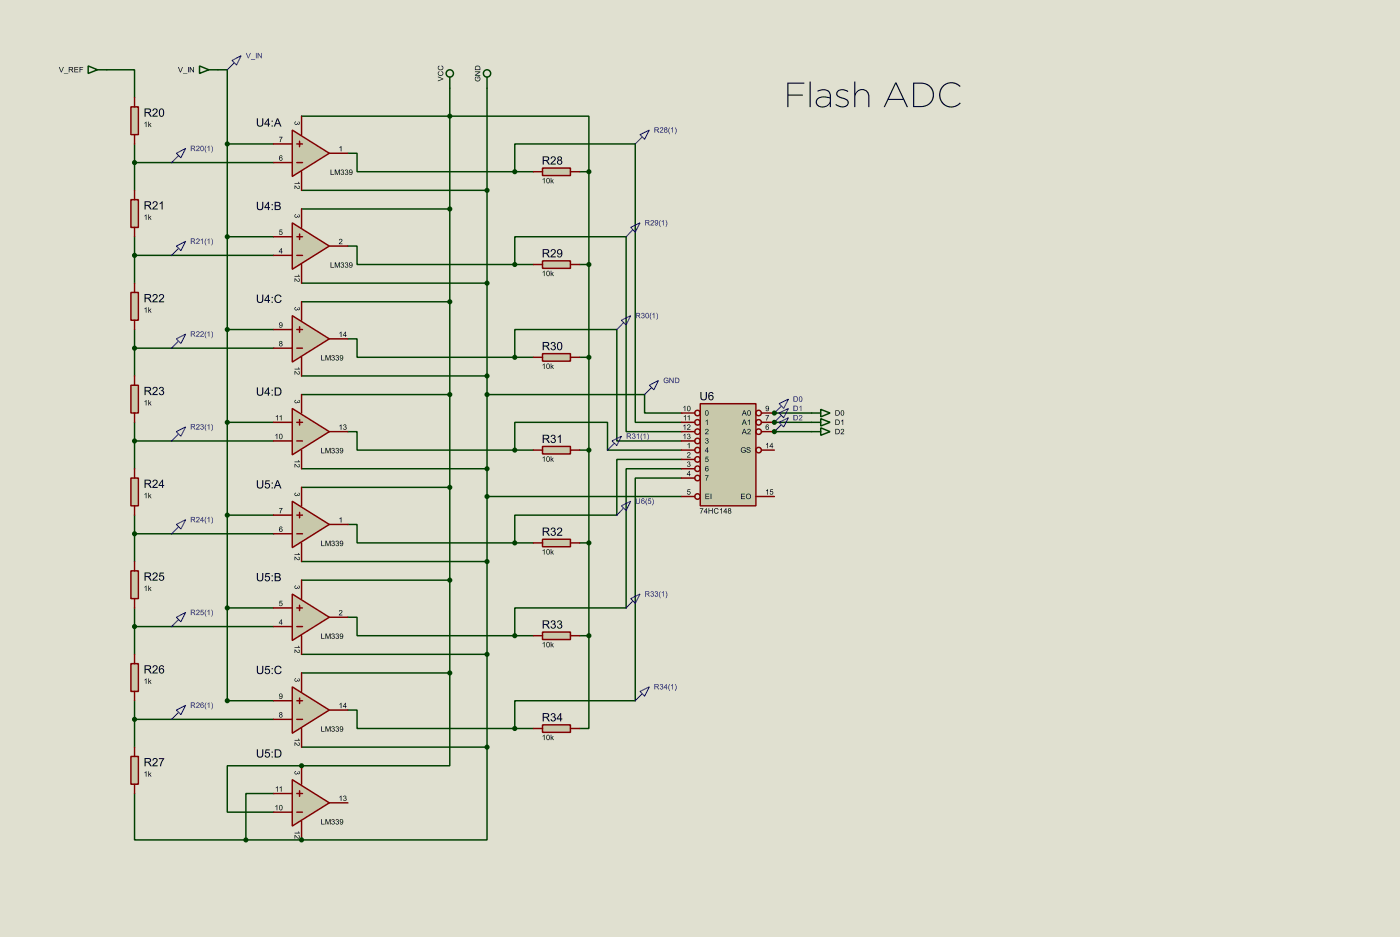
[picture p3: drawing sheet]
<svg xmlns="http://www.w3.org/2000/svg" width="383mm" height="256mm" viewBox="0 0 383 256" stroke-linecap="round" stroke-linejoin="round" font-family="sans-serif">
<path d="M0 0h383.5v256.5h-383.5z" fill="#e0e0d0"/>
<g fill="none" stroke="#004000" stroke-width=".4">
<path d="M29.3 19.1h7.6v7.6M36.9 39.4v12.7M75 39.4h-12.7v152.4h12.7M82.6 31.8h40.6M123.2 24.2v160h-40.6M133.4 24.2v78.7h-50.8M82.6 52.1h50.8M82.6 57.2h40.6M36.9 64.8v12.7M62.3 64.8h12.7M82.6 77.5h50.8M36.9 90.2v12.7"/>
<path d="M62.3 90.2h12.7M82.6 82.6h40.6M36.9 115.6v12.7M62.3 115.6h12.7M82.6 108h40.6M82.6 133.4h40.6M82.6 128.3h50.8M36.9 141v12.7M62.3 141h12.7M82.6 158.8h40.6M82.6 153.7h50.8v50.8M36.9 166.4v12.7"/>
<path d="M62.3 166.4h12.7M82.6 179.1h50.8M36.9 191.8v12.7M82.6 204.5h50.8M133.4 204.5v25.4h-50.8"/>
</g>
<circle cx="82.6" cy="229.9" r=".2" fill="#004000"/>
<path d="M123.2 184.2v25.4h-40.6" fill="none" stroke="#004000" stroke-width=".4"/>
<circle cx="82.6" cy="209.6" r=".2" fill="#004000"/>
<g fill="none" stroke="#004000" stroke-width=".4">
<path d="M59.7 19.1h2.6v20.3M123.2 31.8h38.1v15.2M36.9 44.5h38.1M95.3 42h2.5v5h43.2M141 47v-7.6h33v76.2h12.7M141 47h5.1M158.8 47h2.5M161.3 47v127M36.9 69.9h38.1M95.3 67.4h2.5v5h43.2M141 72.4v-7.6h30.5v53.4h15.2M141 72.4h5.1"/>
<path d="M158.8 72.4h2.5M36.9 95.3h38.1M95.3 92.8h2.5v5h43.2M141 97.8v-7.6h28v30.5h17.7M141 97.8h5.1M158.8 97.8h2.5M95.3 118.2h2.5v5h43.2M133.4 108h43.2v5.1h10.1M133.4 102.9v50.8M36.9 120.7h38.1M133.4 135.9h53.3M141 123.2v-7.6h25.4v7.6h20.3"/>
<path d="M141 123.2h5.1M158.8 123.2h2.5M186.7 130.9h-12.7v60.9h-33v7.6M186.7 128.3h-15.2v38.1h-30.5v7.6M186.7 125.8h-17.7v15.2h-28v7.6M36.9 146.1h38.1M95.3 143.6h2.5v5h43.2M141 148.6h5.1M158.8 148.6h2.5M36.9 171.5h38.1M95.3 169h2.5v5h43.2M141 174h5.1"/>
<path d="M158.8 174h2.5M161.3 174v25.4h-2.5M36.9 196.9h38.1M95.3 194.4h2.5v5h43.2M141 199.4h5.1M36.9 217.2v12.7h30.5M75 217.2h-7.6v12.7M82.6 209.6h-20.3v12.7h12.7M67.4 229.9h15.2"/>
</g>
<circle cx="212.1" cy="113.1" r=".2" fill="#004000"/>
<path d="M212.1 113.1h10.2" fill="none" stroke="#004000" stroke-width=".4"/>
<circle cx="212.1" cy="115.6" r=".2" fill="#004000"/>
<path d="M212.1 115.6h10.2" fill="none" stroke="#004000" stroke-width=".4"/>
<circle cx="212.1" cy="118.2" r=".2" fill="#004000"/>
<path d="M24.2 18.1l2.5 1-2.5 1zM26.7 19.1h2.6M54.7 18.1l2.5 1-2.5 1zM57.2 19.1h2.5M212.1 118.2h10.2" fill="none" stroke="#004000" stroke-width=".4"/>
<g fill="#000">
<path d="M16.1 18.3h.2l.5 1.3 .5-1.3h.2l-.6 1.5h-.2zM17.5 20.1l1.2 .1zM18.8 18.3h.7a.41 .41 0 0 1 .5 .4 .41 .41 0 0 1-.4 .4l.5 .7h-.2l-.6-.6h-.3v.6h-.2zM19 18.5v.5h.6a.23 .23 0 0 0 .2-.2 .23 .23 0 0 0-.2-.3zM20.4 18.3h1v.2h-.8v.5h.8v.1h-.8v.5h.9v.2h-1.1zM21.8 18.3h1v.2h-.8v.5h.7v.1h-.7v.7h-.2z" fill-rule="evenodd"/>
<path d="M48.8 18.3h.2l.4 1.3 .5-1.3h.2l-.6 1.5h-.2zM50.1 20.1l1.2 .1zM51.5 18.3h.2v1.5h-.2zM52 18.3h.2l.7 1.2v-1.2h.2v1.5h-.2l-.7-1.1v1.1h-.2z" fill-rule="evenodd"/>
</g>
<path d="M35.9 29.3h2v7.6h-2z" fill="#c8c8aa" stroke="#800000" stroke-width=".4"/>
<path d="M36.9 26.7v2.6M36.9 36.9v2.5" fill="none" stroke="#800000" stroke-width=".4"/>
<g fill="#000">
<path d="M39.6 29.7h1a.62 .62 0 0 1 .8 .5 .62 .62 0 0 1-.6 .7l.8 1h-.4l-.6-.8-.4-.2h-.3v1h-.3zM39.9 29.9v.8h.6a.39 .39 0 0 0 .6-.3 .39 .39 0 0 0-.5-.5zM42 29.8a.74 .74 0 0 1 1.1 .2 .74 .74 0 0 1-.4 1.1l-.6 .6h1.1v.2h-1.5l.4-.7a.83 .83 0 0 0 .6-1.3l-.5 .1-.2 .4-.2-.1zM43.8 29.8a.81 .81 0 0 1 1 .1 .81 .81 0 0 1 .2 .9 .81 .81 0 0 1-.8 1.2 .81 .81 0 0 1-.7-1.2zM43.9 30.1a1.25 1.25 0 0 0 .3 1.7 1.16 1.16 0 0 0 0-1.9z" fill-rule="evenodd"/>
<path d="M39.6 33.7l.5-.4v1.5h-.2v-1.2l-.3 .2zM40.6 33.3h.2v.8l.7-.4-.4 .4 .4 .7h-.2l-.4-.6-.1 .6h-.2z" fill-rule="evenodd"/>
</g>
<path d="M35.9 54.7h2v7.6h-2z" fill="#c8c8aa" stroke="#800000" stroke-width=".4"/>
<path d="M36.9 52.1v2.6M36.9 62.3v2.5" fill="none" stroke="#800000" stroke-width=".4"/>
<g fill="#000">
<path d="M39.6 55.1h1a.62 .62 0 0 1 .8 .5 .62 .62 0 0 1-.6 .7l.8 1h-.4l-.6-.8-.4-.2h-.3v1h-.3zM39.9 55.3v.8h.6a.39 .39 0 0 0 .6-.3 .39 .39 0 0 0-.5-.5zM42 55.2a.74 .74 0 0 1 1.1 .2 .74 .74 0 0 1-.4 1.1l-.6 .6h1.1v.2h-1.5l.4-.7a.83 .83 0 0 0 .6-1.3l-.5 .1-.2 .4-.2-.1zM43.7 55.6l.8-.5v2.2h-.2v-1.7l-.6 .3z" fill-rule="evenodd"/>
<path d="M39.6 59.1l.5-.4v1.5h-.2v-1.2l-.3 .2zM40.6 58.7h.2v.8l.7-.4-.4 .4 .4 .7h-.2l-.4-.6-.1 .6h-.2z" fill-rule="evenodd"/>
</g>
<path d="M35.9 80.1h2v7.6h-2z" fill="#c8c8aa" stroke="#800000" stroke-width=".4"/>
<path d="M36.9 77.5v2.6M36.9 87.7v2.5" fill="none" stroke="#800000" stroke-width=".4"/>
<g fill="#000">
<path d="M39.6 80.5h1a.62 .62 0 0 1 .8 .5 .62 .62 0 0 1-.6 .7l.8 1h-.4l-.6-.8-.4-.2h-.3v1h-.3zM39.9 80.7v.8h.6a.39 .39 0 0 0 .6-.3 .39 .39 0 0 0-.5-.5zM42 80.6a.74 .74 0 0 1 1.1 .2 .74 .74 0 0 1-.4 1.1l-.6 .6h1.1v.2h-1.5l.4-.7a.83 .83 0 0 0 .6-1.3l-.5 .1-.2 .4-.2-.1zM43.7 80.6a.74 .74 0 0 1 1.2 .2 .74 .74 0 0 1-.4 1.1l-.6 .6h1.1v.2h-1.5l.4-.7a.83 .83 0 0 0 .5-1.3l-.5 .1-.1 .4-.3-.1z" fill-rule="evenodd"/>
<path d="M39.6 84.5l.5-.4v1.5h-.2v-1.2l-.3 .2zM40.6 84.1h.2v.8l.7-.4-.4 .4 .4 .7h-.2l-.4-.6-.1 .6h-.2z" fill-rule="evenodd"/>
</g>
<path d="M35.9 105.5h2v7.6h-2z" fill="#c8c8aa" stroke="#800000" stroke-width=".4"/>
<path d="M36.9 102.9v2.6M36.9 113.1v2.5" fill="none" stroke="#800000" stroke-width=".4"/>
<g fill="#000">
<path d="M39.6 105.9h1a.62 .62 0 0 1 .8 .5 .62 .62 0 0 1-.6 .7l.8 1h-.4l-.6-.8-.4-.2h-.3v1h-.3zM39.9 106.1v.8h.6a.39 .39 0 0 0 .6-.3 .39 .39 0 0 0-.5-.5zM42 106a.74 .74 0 0 1 1.1 .2 .74 .74 0 0 1-.4 1.1l-.6 .6h1.1v.2h-1.5l.4-.7a.83 .83 0 0 0 .6-1.3l-.5 .1-.2 .4-.2-.1zM43.8 106a.6 .6 0 0 1 .9 0 .6 .6 0 0 1-.1 .9 .7 .7 0 0 1 0 1.2 .7 .7 0 0 1-1.1-.6h.3a.45 .45 0 0 0 .5 .4 .45 .45 0 0 0 .4-.5 .45 .45 0 0 0-.7-.3l.1-.3a.39 .39 0 0 0 .5-.3 .39 .39 0 0 0-.4-.4 .39 .39 0 0 0-.4 .4h-.3z" fill-rule="evenodd"/>
<path d="M39.6 109.9l.5-.4v1.5h-.2v-1.2l-.3 .2zM40.6 109.5h.2v.8l.7-.4-.4 .4 .4 .7h-.2l-.4-.6-.1 .6h-.2z" fill-rule="evenodd"/>
</g>
<path d="M35.9 130.9h2v7.6h-2z" fill="#c8c8aa" stroke="#800000" stroke-width=".4"/>
<path d="M36.9 128.3v2.6M36.9 138.5v2.5" fill="none" stroke="#800000" stroke-width=".4"/>
<g fill="#000">
<path d="M39.6 131.3h1a.62 .62 0 0 1 .8 .5 .62 .62 0 0 1-.6 .7l.8 1h-.4l-.6-.8-.4-.2h-.3v1h-.3zM39.9 131.5v.8h.6a.39 .39 0 0 0 .6-.3 .39 .39 0 0 0-.5-.5zM42 131.4a.74 .74 0 0 1 1.1 .2 .74 .74 0 0 1-.4 1.1l-.6 .6h1.1v.2h-1.5l.4-.7a.83 .83 0 0 0 .6-1.3l-.5 .1-.2 .4-.2-.1zM44.4 131.3h.3v1.4h.3v.3h-.3v.5h-.3v-.5h-1zM44.4 131.7l-.7 1h.7z" fill-rule="evenodd"/>
<path d="M39.6 135.3l.5-.4v1.5h-.2v-1.2l-.3 .2zM40.6 134.9h.2v.8l.7-.4-.4 .4 .4 .7h-.2l-.4-.6-.1 .6h-.2z" fill-rule="evenodd"/>
</g>
<path d="M35.9 156.3h2v7.6h-2z" fill="#c8c8aa" stroke="#800000" stroke-width=".4"/>
<path d="M36.9 153.7v2.6M36.9 163.9v2.5" fill="none" stroke="#800000" stroke-width=".4"/>
<g fill="#000">
<path d="M39.6 156.7h1a.62 .62 0 0 1 .8 .5 .62 .62 0 0 1-.6 .7l.8 1h-.4l-.6-.8-.4-.2h-.3v1h-.3zM39.9 156.9v.8h.6a.39 .39 0 0 0 .6-.3 .39 .39 0 0 0-.5-.5zM42 156.8a.74 .74 0 0 1 1.1 .2 .74 .74 0 0 1-.4 1.1l-.6 .6h1.1v.2h-1.5l.4-.7a.83 .83 0 0 0 .6-1.3l-.5 .1-.2 .4-.2-.1zM43.8 156.7h1.1v.3h-.9l-.1 .6a.75 .75 0 0 1 1 .3 .75 .75 0 0 1-.5 1.1 .75 .75 0 0 1-.9-.6l.3-.1a.5 .5 0 0 0 .7 .3 .5 .5 0 0 0 .1-.8 .5 .5 0 0 0-.7 0l-.3 .1z" fill-rule="evenodd"/>
<path d="M39.6 160.7l.5-.4v1.5h-.2v-1.2l-.3 .2zM40.6 160.3h.2v.8l.7-.4-.4 .4 .4 .7h-.2l-.4-.6-.1 .6h-.2z" fill-rule="evenodd"/>
</g>
<path d="M35.9 181.7h2v7.6h-2z" fill="#c8c8aa" stroke="#800000" stroke-width=".4"/>
<path d="M36.9 179.1v2.6M36.9 189.3v2.5" fill="none" stroke="#800000" stroke-width=".4"/>
<g fill="#000">
<path d="M39.6 182.1h1a.62 .62 0 0 1 .8 .5 .62 .62 0 0 1-.6 .7l.8 1h-.4l-.6-.8-.4-.2h-.3v1h-.3zM39.9 182.3v.8h.6a.39 .39 0 0 0 .6-.3 .39 .39 0 0 0-.5-.5zM42 182.2a.74 .74 0 0 1 1.1 .2 .74 .74 0 0 1-.4 1.1l-.6 .6h1.1v.2h-1.5l.4-.7a.83 .83 0 0 0 .6-1.3l-.5 .1-.2 .4-.2-.1zM43.7 182.3a.67 .67 0 0 1 .7-.2 .67 .67 0 0 1 .5 .5l-.2 .1a.47 .47 0 0 0-.6-.3 .47 .47 0 0 0-.3 .6v.2a.74 .74 0 0 1 1.1 .2 .74 .74 0 0 1-.5 1.1 .74 .74 0 0 1-.9-.9zM43.8 183.7a.5 .5 0 0 0 1 0 .5 .5 0 0 0-1 0z" fill-rule="evenodd"/>
<path d="M39.6 186.1l.5-.4v1.5h-.2v-1.2l-.3 .2zM40.6 185.7h.2v.8l.7-.4-.4 .4 .4 .7h-.2l-.4-.6-.1 .6h-.2z" fill-rule="evenodd"/>
</g>
<path d="M35.9 207.1h2v7.6h-2z" fill="#c8c8aa" stroke="#800000" stroke-width=".4"/>
<path d="M36.9 204.5v2.6M36.9 214.7v2.5" fill="none" stroke="#800000" stroke-width=".4"/>
<g fill="#000">
<path d="M39.6 207.5h1a.62 .62 0 0 1 .8 .5 .62 .62 0 0 1-.6 .7l.8 1h-.4l-.6-.8-.4-.2h-.3v1h-.3zM39.9 207.7v.8h.6a.39 .39 0 0 0 .6-.3 .39 .39 0 0 0-.5-.5zM42 207.6a.74 .74 0 0 1 1.1 .2 .74 .74 0 0 1-.4 1.1l-.6 .6h1.1v.2h-1.5l.4-.7a.83 .83 0 0 0 .6-1.3l-.5 .1-.2 .4-.2-.1zM43.5 207.5h1.5l-.7 1.4-.2 .8h-.3l.1-.6 .7-1.3h-1.1z" fill-rule="evenodd"/>
<path d="M39.6 211.5l.5-.4v1.5h-.2v-1.2l-.3 .2zM40.6 211.1h.2v.8l.7-.4-.4 .4 .4 .7h-.2l-.4-.6-.1 .6h-.2z" fill-rule="evenodd"/>
</g>
<path d="M80.1 35.6l10.1 6.4-10.1 6.3z" fill="#c8c8aa" stroke="#800000" stroke-width=".4"/>
<path d="M75 39.4h5.1M81.3 39.4h1.6M82.1 38.7v1.5M82.6 31.8v5.1M75 44.5h5.1M81.3 44.5h1.6M82.6 47v5.1M90.2 42h5.1" fill="none" stroke="#800000" stroke-width=".4"/>
<g fill="#000">
<path d="M70.3 32.4h.3v1.3a.6 .6 0 0 0 .6 .7 .6 .6 0 0 0 .6-.7v-1.3h.3v1.3a.89 .89 0 0 1-.9 1 .89 .89 0 0 1-.9-1zM73.4 32.4h.3v1.5h.3v.2h-.3v.5h-.3v-.5h-1zM73.4 32.8l-.7 1.1h.7zM74.4 33h.3v.3h-.3zM74.4 34.3h.3v.3h-.3zM75.9 32.4h.3l.9 2.2h-.3l-.3-.6h-.9l-.3 .6h-.3zM76 32.6l-.4 1.1h.8z" fill-rule="evenodd"/>
<path d="M76.4 37.4h1l-.6 1.5h-.1v-.4l.5-.9h-.8z" fill-rule="evenodd"/>
<path d="M80.8 33.4l.3-.2v.2a.3 .3 0 0 0-.3 .4 .3 .3 0 0 0 .4 .2 .3 .3 0 0 0 .2-.4h.1a.25 .25 0 0 0 .3 .3 .25 .25 0 0 0 .2-.2 .25 .25 0 0 0-.3-.3l.1-.1a.41 .41 0 0 1 .4 .5 .41 .41 0 0 1-.7 .1 .45 .45 0 0 1-.7 .2 .45 .45 0 0 1 0-.7z" fill-rule="evenodd"/>
<path d="M76.6 42.7l.5-.2 .3 .4h-.2a.29 .29 0 0 0-.4-.2 .29 .29 0 0 0-.2 .3v.2a.47 .47 0 0 1 .7 .2 .47 .47 0 0 1-.3 .7 .47 .47 0 0 1-.6-.6zM76.6 43.5a.35 .35 0 0 0 .7 0 .35 .35 0 0 0-.7 0z" fill-rule="evenodd"/>
<path d="M80.7 50.1h1.1l-.2-.3h.2l.4 .5h-1.5zM80.7 50.8l.5 .3a.38 .38 0 0 0 .4 .5 .38 .38 0 0 0 .4-.4l-.3-.4a.5 .5 0 0 1 .4 .5 .5 .5 0 0 1-.5 .5 .5 .5 0 0 1-.5-.5l-.2-.3v.7h-.2z" fill-rule="evenodd"/>
<path d="M90.5 46.4h.2v1.3h.8v.2h-1zM91.7 46.4h.3l.4 1.3 .4-1.3h.3v1.5h-.2v-1.3l-.4 1.3h-.2l-.4-1.3v1.3h-.2zM93.5 46.5a.39 .39 0 0 1 .6 0 .39 .39 0 0 1-.1 .6 .46 .46 0 0 1 0 .8 .46 .46 0 0 1-.7-.4h.2a.3 .3 0 0 0 .3 .2 .3 .3 0 0 0 .3-.3 .3 .3 0 0 0-.4-.2v-.2a.25 .25 0 0 0 .3-.2 .25 .25 0 0 0-.3-.3 .25 .25 0 0 0-.2 .3h-.2zM94.6 46.5a.39 .39 0 0 1 .6 0 .39 .39 0 0 1-.1 .6 .46 .46 0 0 1 0 .8 .46 .46 0 0 1-.6-.4h.1a.3 .3 0 0 0 .4 .2 .3 .3 0 0 0 .2-.3 .3 .3 0 0 0-.4-.2v-.2a.25 .25 0 0 0 .4-.2 .25 .25 0 0 0-.3-.3 .25 .25 0 0 0-.3 .3h-.1zM95.7 46.5a.7 .7 0 0 1 .9 .5 .7 .7 0 0 1-.6 .9l-.4-.4 .6 .2 .2-.5a.46 .46 0 0 1-.7 0 .46 .46 0 0 1 0-.7zM95.7 46.9a.35 .35 0 0 0 .7 0 .35 .35 0 0 0-.7 0z" fill-rule="evenodd"/>
<path d="M93 40.3l.5-.3v1.4h-.2v-1.1l-.3 .2z" fill-rule="evenodd"/>
</g>
<path d="M80.1 61l10.1 6.4-10.1 6.3z" fill="#c8c8aa" stroke="#800000" stroke-width=".4"/>
<path d="M82.6 57.2v5.1M75 69.9h5.1M75 64.8h5.1M81.3 69.9h1.6M81.3 64.8h1.6M82.1 64.1v1.5M82.6 72.4v5.1M90.2 67.4h5.1" fill="none" stroke="#800000" stroke-width=".4"/>
<g fill="#000">
<path d="M70.3 55.2h.3v1.3a.6 .6 0 0 0 .6 .8 .6 .6 0 0 0 .6-.8v-1.3h.3v1.3a.89 .89 0 0 1-.9 1 .89 .89 0 0 1-.9-1zM73.4 55.2h.3v1.5h.3v.3h-.3v.5h-.3v-.5h-1zM73.4 55.7l-.7 1h.7zM74.4 55.9h.3v.3h-.3zM74.4 57.2h.3v.3h-.3zM75.2 55.2h.9a.57 .57 0 0 1 .7 .4 .57 .57 0 0 1-.3 .7 .63 .63 0 0 1 .4 .8 .63 .63 0 0 1-.8 .4h-.9zM75.5 55.5v.7h.5a.37 .37 0 0 0 .5-.4 .37 .37 0 0 0-.5-.3zM75.5 56.5v.7l1-.1a.41 .41 0 0 0 0-.5 .41 .41 0 0 0-.5-.1z" fill-rule="evenodd"/>
<path d="M80.8 58.8l.3-.2v.2a.3 .3 0 0 0-.3 .4 .3 .3 0 0 0 .4 .2 .3 .3 0 0 0 .2-.4h.1a.25 .25 0 0 0 .3 .3 .25 .25 0 0 0 .2-.2 .25 .25 0 0 0-.3-.3l.1-.1a.41 .41 0 0 1 .4 .5 .41 .41 0 0 1-.7 .1 .45 .45 0 0 1-.7 .2 .45 .45 0 0 1 0-.7z" fill-rule="evenodd"/>
<path d="M76.6 62.8h.7v.2h-.5l-.1 .4a.49 .49 0 0 1 .7 .2 .49 .49 0 0 1-.4 .7 .49 .49 0 0 1-.6-.4h.2a.31 .31 0 0 0 .5 .1 .31 .31 0 0 0 0-.5 .31 .31 0 0 0-.5 .1h-.1z" fill-rule="evenodd"/>
<path d="M77 67.9h.2v1h.2l-.2 .5h-.2v-.4h-.6zM77 68.2l-.4 .7h.4z" fill-rule="evenodd"/>
<path d="M80.7 75.5h1.1l-.2-.3h.2l.4 .5h-1.5zM80.7 76.2l.5 .3a.38 .38 0 0 0 .4 .5 .38 .38 0 0 0 .4-.4l-.3-.4a.5 .5 0 0 1 .4 .5 .5 .5 0 0 1-.5 .5 .5 .5 0 0 1-.5-.5l-.2-.3v.7h-.2z" fill-rule="evenodd"/>
<path d="M90.5 71.8h.2v1.3h.8v.2h-1zM91.7 71.8h.3l.4 1.3 .4-1.3h.3v1.5h-.2v-1.3l-.4 1.3h-.2l-.4-1.3v1.3h-.2zM93.5 71.9a.39 .39 0 0 1 .6 0 .39 .39 0 0 1-.1 .6 .46 .46 0 0 1 0 .8 .46 .46 0 0 1-.7-.4h.2a.3 .3 0 0 0 .3 .2 .3 .3 0 0 0 .3-.3 .3 .3 0 0 0-.4-.2v-.2a.25 .25 0 0 0 .3-.2 .25 .25 0 0 0-.3-.3 .25 .25 0 0 0-.2 .3h-.2zM94.6 71.9a.39 .39 0 0 1 .6 0 .39 .39 0 0 1-.1 .6 .46 .46 0 0 1 0 .8 .46 .46 0 0 1-.6-.4h.1a.3 .3 0 0 0 .4 .2 .3 .3 0 0 0 .2-.3 .3 .3 0 0 0-.4-.2v-.2a.25 .25 0 0 0 .4-.2 .25 .25 0 0 0-.3-.3 .25 .25 0 0 0-.3 .3h-.1zM95.7 71.9a.7 .7 0 0 1 .9 .5 .7 .7 0 0 1-.6 .9l-.4-.4 .6 .2 .2-.5a.46 .46 0 0 1-.7 0 .46 .46 0 0 1 0-.7zM95.7 72.3a.35 .35 0 0 0 .7 0 .35 .35 0 0 0-.7 0z" fill-rule="evenodd"/>
<path d="M93 65.5a.5 .5 0 0 1 .8 .2 .5 .5 0 0 1-.5 .7l-.2 .3h.7v.1h-1l.4-.5a.38 .38 0 0 0 .4-.4 .38 .38 0 0 0-.4-.4l-.4 .3z" fill-rule="evenodd"/>
</g>
<path d="M80.1 86.4l10.1 6.4-10.1 6.3z" fill="#c8c8aa" stroke="#800000" stroke-width=".4"/>
<path d="M75 95.3h5.1M75 90.2h5.1M81.3 95.3h1.6M81.3 90.2h1.6M82.1 89.5v1.5M82.6 82.6v5.1M82.6 97.8v5.1M90.2 92.8h5.1" fill="none" stroke="#800000" stroke-width=".4"/>
<g fill="#000">
<path d="M70.3 80.6h.3v1.3a.6 .6 0 0 0 .6 .8 .6 .6 0 0 0 .6-.8v-1.3h.3v1.3a.89 .89 0 0 1-.9 1 .89 .89 0 0 1-.9-1zM73.4 80.6h.3v1.5h.3v.3h-.3v.5h-.3v-.5h-1zM73.4 81.1l-.7 1h.7zM74.4 81.3h.3v.3h-.3zM74.4 82.6h.3v.3h-.3zM75.5 80.8a.98 .98 0 0 1 1.6 .5h-.3a.76 .76 0 0 0-1.1-.3 .76 .76 0 0 0-.2 1.1 .68 .68 0 0 0 .7 .6 .68 .68 0 0 0 .6-.6l.3 .1a1.08 1.08 0 0 1-1.5 .6 1.08 1.08 0 0 1-.3-1.7z" fill-rule="evenodd"/>
<path d="M76.6 88.4a.7 .7 0 0 1 .9 .5 .7 .7 0 0 1-.6 .8l-.4-.4 .5 .2 .2-.5a.46 .46 0 0 1-.7 0 .46 .46 0 0 1 .1-.6zM76.6 88.7a.31 .31 0 0 0 .6 0 .31 .31 0 0 0-.6 0z" fill-rule="evenodd"/>
<path d="M76.6 93.4a.39 .39 0 0 1 .6 0 .39 .39 0 0 1-.1 .6 .44 .44 0 0 1 .2 .7 .44 .44 0 0 1-.7 0 .44 .44 0 0 1 .1-.7l-.2-.2zM76.7 93.7a.24 .24 0 0 0 .4 0 .24 .24 0 0 0-.4 0zM76.6 94.4a.3 .3 0 0 0 .6 0 .3 .3 0 0 0-.6 0z" fill-rule="evenodd"/>
<path d="M80.8 84.2l.3-.2v.2a.3 .3 0 0 0-.3 .4 .3 .3 0 0 0 .4 .2 .3 .3 0 0 0 .2-.4h.1a.25 .25 0 0 0 .3 .3 .25 .25 0 0 0 .2-.2 .25 .25 0 0 0-.3-.3l.1-.1a.41 .41 0 0 1 .4 .5 .41 .41 0 0 1-.7 .1 .45 .45 0 0 1-.7 .2 .45 .45 0 0 1 0-.7z" fill-rule="evenodd"/>
<path d="M88 97.2h.2v1.3h.7v.2h-.9zM89.2 97.2h.2l.5 1.3 .4-1.3h.3v1.5h-.2v-1.3l-.5 1.3h-.1l-.5-1.3v1.3h-.1zM90.9 97.3a.39 .39 0 0 1 .6 0 .39 .39 0 0 1-.1 .6 .46 .46 0 0 1 0 .8 .46 .46 0 0 1-.7-.4h.2a.3 .3 0 0 0 .4 .2 .3 .3 0 0 0 .2-.3 .3 .3 0 0 0-.4-.2v-.2a.25 .25 0 0 0 .4-.2 .25 .25 0 0 0-.3-.3 .25 .25 0 0 0-.3 .3h-.1zM92.1 97.3a.39 .39 0 0 1 .6 0 .39 .39 0 0 1-.1 .6 .46 .46 0 0 1 0 .8 .46 .46 0 0 1-.7-.4h.2a.3 .3 0 0 0 .3 .2 .3 .3 0 0 0 .3-.3 .3 .3 0 0 0-.4-.2v-.2a.25 .25 0 0 0 .3-.2 .25 .25 0 0 0-.3-.3 .25 .25 0 0 0-.2 .3h-.2zM93.2 97.3a.7 .7 0 0 1 .9 .5 .7 .7 0 0 1-.6 .9l-.4-.4 .5 .2 .2-.5a.46 .46 0 0 1-.7 0 .46 .46 0 0 1 .1-.7zM93.2 97.7a.31 .31 0 0 0 .6 0 .31 .31 0 0 0-.6 0z" fill-rule="evenodd"/>
<path d="M93 91.1l.5-.3v1.4h-.2v-1.1l-.3 .2zM94.6 90.8h.1v.9h.2l-.2 .5h-.1v-.3h-.7zM94.6 91.1l-.5 .6h.5z" fill-rule="evenodd"/>
<path d="M80.7 100.9h1.1l-.2-.3h.2l.4 .5h-1.5zM80.7 101.6l.5 .3a.38 .38 0 0 0 .4 .5 .38 .38 0 0 0 .4-.4l-.3-.4a.5 .5 0 0 1 .4 .5 .5 .5 0 0 1-.5 .5 .5 .5 0 0 1-.5-.5l-.2-.3v.7h-.2z" fill-rule="evenodd"/>
</g>
<path d="M80.1 111.8l10.1 6.4-10.1 6.3z" fill="#c8c8aa" stroke="#800000" stroke-width=".4"/>
<path d="M75 115.6h5.1M81.3 115.6h1.6M82.1 114.9v1.5M82.6 108v5.1M90.2 118.2h5.1M75 120.7h5.1M81.3 120.7h1.6M82.6 123.2v5.1" fill="none" stroke="#800000" stroke-width=".4"/>
<g fill="#000">
<path d="M70.3 106h.3v1.3a.6 .6 0 0 0 .6 .8 .6 .6 0 0 0 .6-.8v-1.3h.3v1.3a.89 .89 0 0 1-.9 1 .89 .89 0 0 1-.9-1zM73.4 106h.3v1.5h.3v.3h-.3v.5h-.3v-.5h-1zM73.4 106.5l-.7 1h.7zM74.4 106.7h.3v.3h-.3zM74.4 108h.3v.3h-.3zM75.2 106h.8a1.13 1.13 0 0 1 1.1 1.2 1.13 1.13 0 0 1-1 1.1h-.9zM75.5 106.3v1.7h.5a.86 .86 0 0 0 .8-.8 .86 .86 0 0 0-.8-.9z" fill-rule="evenodd"/>
<path d="M75.5 114l.6-.4v1.5h-.2v-1.2l-.4 .3zM76.6 114l.5-.4v1.5h-.2v-1.2l-.3 .3z" fill-rule="evenodd"/>
<path d="M80.8 109.6l.3-.2v.2a.3 .3 0 0 0-.3 .4 .3 .3 0 0 0 .4 .2 .3 .3 0 0 0 .2-.4h.1a.25 .25 0 0 0 .3 .3 .25 .25 0 0 0 .2-.2 .25 .25 0 0 0-.3-.3l.1-.1a.41 .41 0 0 1 .4 .5 .41 .41 0 0 1-.7 .1 .45 .45 0 0 1-.7 .2 .45 .45 0 0 1 0-.7z" fill-rule="evenodd"/>
<path d="M93 116.5l.5-.3v1.4h-.2v-1.1l-.3 .2zM94.2 116.3a.39 .39 0 0 1 .6 0 .39 .39 0 0 1-.1 .5 .46 .46 0 0 1 0 .8 .46 .46 0 0 1-.7-.3l.2-.1a.3 .3 0 0 0 .3 .3 .3 .3 0 0 0 .2-.4 .3 .3 0 0 0-.4-.2l.1-.1a.25 .25 0 0 0 .3-.2 .25 .25 0 0 0-.3-.3 .25 .25 0 0 0-.2 .3l-.2-.1z" fill-rule="evenodd"/>
<path d="M75.4 119.1l.6-.4v1.5h-.2v-1.2l-.4 .3zM76.6 118.8a.66 .66 0 0 1 .8 .3 .66 .66 0 0 1-.1 .8 .5 .5 0 0 1-.6 .3 .5 .5 0 0 1-.3-.7zM76.7 119a.68 .68 0 0 0 .3 1l.1-.1a.68 .68 0 0 0-.3-1z" fill-rule="evenodd"/>
<path d="M80.7 126.3h1.1l-.2-.3h.2l.4 .5h-1.5zM80.7 127l.5 .3a.38 .38 0 0 0 .4 .5 .38 .38 0 0 0 .4-.4l-.3-.4a.5 .5 0 0 1 .4 .5 .5 .5 0 0 1-.5 .5 .5 .5 0 0 1-.5-.5l-.2-.3v.7h-.2z" fill-rule="evenodd"/>
<path d="M88 122.6h.2v1.3h.7v.2h-.9zM89.2 122.6h.2l.5 1.3 .4-1.3h.3v1.5h-.2v-1.3l-.5 1.3h-.1l-.5-1.3v1.3h-.1zM90.9 122.7a.39 .39 0 0 1 .6 0 .39 .39 0 0 1-.1 .6 .46 .46 0 0 1 0 .8 .46 .46 0 0 1-.7-.4h.2a.3 .3 0 0 0 .4 .2 .3 .3 0 0 0 .2-.3 .3 .3 0 0 0-.4-.2v-.2a.25 .25 0 0 0 .4-.2 .25 .25 0 0 0-.3-.3 .25 .25 0 0 0-.3 .3h-.1zM92.1 122.7a.39 .39 0 0 1 .6 0 .39 .39 0 0 1-.1 .6 .46 .46 0 0 1 0 .8 .46 .46 0 0 1-.7-.4h.2a.3 .3 0 0 0 .3 .2 .3 .3 0 0 0 .3-.3 .3 .3 0 0 0-.4-.2v-.2a.25 .25 0 0 0 .3-.2 .25 .25 0 0 0-.3-.3 .25 .25 0 0 0-.2 .3h-.2zM93.2 122.7a.7 .7 0 0 1 .9 .5 .7 .7 0 0 1-.6 .9l-.4-.4 .5 .2 .2-.5a.46 .46 0 0 1-.7 0 .46 .46 0 0 1 .1-.7zM93.2 123.1a.31 .31 0 0 0 .6 0 .31 .31 0 0 0-.6 0z" fill-rule="evenodd"/>
</g>
<path d="M80.1 137.2l10.1 6.4-10.1 6.3z" fill="#c8c8aa" stroke="#800000" stroke-width=".4"/>
<path d="M82.6 133.4v5.1M75 146.1h5.1M75 141h5.1M81.3 146.1h1.6M81.3 141h1.6M82.1 140.3v1.5M82.6 148.6v5.1M90.2 143.6h5.1" fill="none" stroke="#800000" stroke-width=".4"/>
<g fill="#000">
<path d="M70.3 131.4h.3v1.3a.6 .6 0 0 0 .6 .8 .6 .6 0 0 0 .6-.8v-1.3h.3v1.3a.89 .89 0 0 1-.9 1 .89 .89 0 0 1-.9-1zM72.8 131.5h1.1v.2h-.9l-.1 .6a.75 .75 0 0 1 1 .4 .75 .75 0 0 1-.5 1 .75 .75 0 0 1-.9-.6h.3a.5 .5 0 0 0 .7 .2 .5 .5 0 0 0 .1-.7 .5 .5 0 0 0-.7 0h-.4zM74.4 132.1h.3v.3h-.3zM74.4 133.4h.3v.3h-.3zM75.9 131.4h.3l.9 2.3h-.3l-.3-.7h-.9l-.3 .7h-.3zM76 131.7l-.4 1.1h.8z" fill-rule="evenodd"/>
<path d="M76.4 139h1l-.6 1.5h-.1v-.4l.5-.9h-.8z" fill-rule="evenodd"/>
<path d="M80.8 135l.3-.2v.2a.3 .3 0 0 0-.3 .4 .3 .3 0 0 0 .4 .2 .3 .3 0 0 0 .2-.4h.1a.25 .25 0 0 0 .3 .3 .25 .25 0 0 0 .2-.2 .25 .25 0 0 0-.3-.3l.1-.1a.41 .41 0 0 1 .4 .5 .41 .41 0 0 1-.7 .1 .45 .45 0 0 1-.7 .2 .45 .45 0 0 1 0-.7z" fill-rule="evenodd"/>
<path d="M76.6 144.3l.5-.2 .3 .4h-.2a.29 .29 0 0 0-.4-.2 .29 .29 0 0 0-.2 .3v.2a.47 .47 0 0 1 .7 .2 .47 .47 0 0 1-.3 .7 .47 .47 0 0 1-.6-.6zM76.6 145.1a.35 .35 0 0 0 .7 0 .35 .35 0 0 0-.7 0z" fill-rule="evenodd"/>
<path d="M80.7 151.7h1.1l-.2-.3h.2l.4 .5h-1.5zM80.7 152.4l.5 .3a.38 .38 0 0 0 .4 .5 .38 .38 0 0 0 .4-.4l-.3-.4a.5 .5 0 0 1 .4 .5 .5 .5 0 0 1-.5 .5 .5 .5 0 0 1-.5-.5l-.2-.3v.7h-.2z" fill-rule="evenodd"/>
<path d="M88 148h.2v1.3h.7v.2h-.9zM89.2 148h.2l.5 1.3 .4-1.3h.3v1.5h-.2v-1.3l-.5 1.3h-.1l-.5-1.3v1.3h-.1zM90.9 148.1a.39 .39 0 0 1 .6 0 .39 .39 0 0 1-.1 .6 .46 .46 0 0 1 0 .8 .46 .46 0 0 1-.7-.4h.2a.3 .3 0 0 0 .4 .2 .3 .3 0 0 0 .2-.3 .3 .3 0 0 0-.4-.2v-.2a.25 .25 0 0 0 .4-.2 .25 .25 0 0 0-.3-.3 .25 .25 0 0 0-.3 .3h-.1zM92.1 148.1a.39 .39 0 0 1 .6 0 .39 .39 0 0 1-.1 .6 .46 .46 0 0 1 0 .8 .46 .46 0 0 1-.7-.4h.2a.3 .3 0 0 0 .3 .2 .3 .3 0 0 0 .3-.3 .3 .3 0 0 0-.4-.2v-.2a.25 .25 0 0 0 .3-.2 .25 .25 0 0 0-.3-.3 .25 .25 0 0 0-.2 .3h-.2zM93.2 148.1a.7 .7 0 0 1 .9 .5 .7 .7 0 0 1-.6 .9l-.4-.4 .5 .2 .2-.5a.46 .46 0 0 1-.7 0 .46 .46 0 0 1 .1-.7zM93.2 148.5a.31 .31 0 0 0 .6 0 .31 .31 0 0 0-.6 0z" fill-rule="evenodd"/>
<path d="M93 141.9l.5-.3v1.4h-.2v-1.1l-.3 .2z" fill-rule="evenodd"/>
</g>
<path d="M80.1 162.6l10.1 6.4-10.1 6.3z" fill="#c8c8aa" stroke="#800000" stroke-width=".4"/>
<path d="M82.6 158.8v5.1M75 171.5h5.1M75 166.4h5.1M81.3 171.5h1.6M81.3 166.4h1.6M82.1 165.7v1.5M82.6 174v5.1M90.2 169h5.1" fill="none" stroke="#800000" stroke-width=".4"/>
<g fill="#000">
<path d="M70.3 156.8h.3v1.3a.6 .6 0 0 0 .6 .8 .6 .6 0 0 0 .6-.8v-1.3h.3v1.3a.89 .89 0 0 1-.9 1 .89 .89 0 0 1-.9-1zM72.8 156.9h1.1v.2h-.9l-.1 .6a.75 .75 0 0 1 1 .4 .75 .75 0 0 1-.5 1 .75 .75 0 0 1-.9-.6h.3a.5 .5 0 0 0 .7 .2 .5 .5 0 0 0 .1-.7 .5 .5 0 0 0-.7 0h-.4zM74.4 157.5h.3v.3h-.3zM74.4 158.8h.3v.3h-.3zM75.2 156.8h.9a.57 .57 0 0 1 .7 .4 .57 .57 0 0 1-.3 .7 .63 .63 0 0 1 .4 .8 .63 .63 0 0 1-.8 .4h-.9zM75.5 157.1v.7h.5a.37 .37 0 0 0 .5-.4 .37 .37 0 0 0-.5-.3zM75.5 158.1v.7l1-.1a.41 .41 0 0 0 0-.5 .41 .41 0 0 0-.5-.1z" fill-rule="evenodd"/>
<path d="M76.6 164.4h.7v.2h-.5l-.1 .4a.49 .49 0 0 1 .7 .2 .49 .49 0 0 1-.4 .7 .49 .49 0 0 1-.6-.4h.2a.31 .31 0 0 0 .5 .1 .31 .31 0 0 0 0-.5 .31 .31 0 0 0-.5 .1h-.1z" fill-rule="evenodd"/>
<path d="M77 169.5h.2v1h.2l-.2 .5h-.2v-.4h-.6zM77 169.8l-.4 .7h.4z" fill-rule="evenodd"/>
<path d="M80.7 177.1h1.1l-.2-.3h.2l.4 .5h-1.5zM80.7 177.8l.5 .3a.38 .38 0 0 0 .4 .5 .38 .38 0 0 0 .4-.4l-.3-.4a.5 .5 0 0 1 .4 .5 .5 .5 0 0 1-.5 .5 .5 .5 0 0 1-.5-.5l-.2-.3v.7h-.2z" fill-rule="evenodd"/>
<path d="M80.8 160.4l.3-.2v.2a.3 .3 0 0 0-.3 .4 .3 .3 0 0 0 .4 .2 .3 .3 0 0 0 .2-.4h.1a.25 .25 0 0 0 .3 .3 .25 .25 0 0 0 .2-.2 .25 .25 0 0 0-.3-.3l.1-.1a.41 .41 0 0 1 .4 .5 .41 .41 0 0 1-.7 .1 .45 .45 0 0 1-.7 .2 .45 .45 0 0 1 0-.7z" fill-rule="evenodd"/>
<path d="M88 173.4h.2v1.3h.7v.2h-.9zM89.2 173.4h.2l.5 1.3 .4-1.3h.3v1.5h-.2v-1.3l-.5 1.3h-.1l-.5-1.3v1.3h-.1zM90.9 173.5a.39 .39 0 0 1 .6 0 .39 .39 0 0 1-.1 .6 .46 .46 0 0 1 0 .8 .46 .46 0 0 1-.7-.4h.2a.3 .3 0 0 0 .4 .2 .3 .3 0 0 0 .2-.3 .3 .3 0 0 0-.4-.2v-.2a.25 .25 0 0 0 .4-.2 .25 .25 0 0 0-.3-.3 .25 .25 0 0 0-.3 .3h-.1zM92.1 173.5a.39 .39 0 0 1 .6 0 .39 .39 0 0 1-.1 .6 .46 .46 0 0 1 0 .8 .46 .46 0 0 1-.7-.4h.2a.3 .3 0 0 0 .3 .2 .3 .3 0 0 0 .3-.3 .3 .3 0 0 0-.4-.2v-.2a.25 .25 0 0 0 .3-.2 .25 .25 0 0 0-.3-.3 .25 .25 0 0 0-.2 .3h-.2zM93.2 173.5a.7 .7 0 0 1 .9 .5 .7 .7 0 0 1-.6 .9l-.4-.4 .5 .2 .2-.5a.46 .46 0 0 1-.7 0 .46 .46 0 0 1 .1-.7zM93.2 173.9a.31 .31 0 0 0 .6 0 .31 .31 0 0 0-.6 0z" fill-rule="evenodd"/>
<path d="M93 167.1a.5 .5 0 0 1 .8 .2 .5 .5 0 0 1-.5 .7l-.2 .3h.7v.1h-1l.4-.5a.38 .38 0 0 0 .4-.4 .38 .38 0 0 0-.4-.4l-.4 .3z" fill-rule="evenodd"/>
</g>
<path d="M80.1 188l10.1 6.4-10.1 6.3z" fill="#c8c8aa" stroke="#800000" stroke-width=".4"/>
<path d="M75 196.9h5.1M75 191.8h5.1M81.3 196.9h1.6M81.3 191.8h1.6M82.1 191.1v1.5M82.6 184.2v5.1M82.6 199.4v5.1M90.2 194.4h5.1" fill="none" stroke="#800000" stroke-width=".4"/>
<g fill="#000">
<path d="M70.3 182.2h.3v1.3a.6 .6 0 0 0 .6 .8 .6 .6 0 0 0 .6-.8v-1.3h.3v1.3a.89 .89 0 0 1-.9 1 .89 .89 0 0 1-.9-1zM72.8 182.3h1.1v.2h-.9l-.1 .6a.75 .75 0 0 1 1 .4 .75 .75 0 0 1-.5 1 .75 .75 0 0 1-.9-.6h.3a.5 .5 0 0 0 .7 .2 .5 .5 0 0 0 .1-.7 .5 .5 0 0 0-.7 0h-.4zM74.4 182.9h.3v.3h-.3zM74.4 184.2h.3v.3h-.3zM75.5 182.4a.98 .98 0 0 1 1.6 .5h-.3a.76 .76 0 0 0-1.1-.3 .76 .76 0 0 0-.2 1.1 .68 .68 0 0 0 .7 .6 .68 .68 0 0 0 .6-.6l.3 .1a1.08 1.08 0 0 1-1.5 .6 1.08 1.08 0 0 1-.3-1.7z" fill-rule="evenodd"/>
<path d="M76.6 190a.7 .7 0 0 1 .9 .5 .7 .7 0 0 1-.6 .8l-.4-.4 .5 .2 .2-.5a.46 .46 0 0 1-.7 0 .46 .46 0 0 1 .1-.6zM76.6 190.3a.31 .31 0 0 0 .6 0 .31 .31 0 0 0-.6 0z" fill-rule="evenodd"/>
<path d="M76.6 195a.39 .39 0 0 1 .6 0 .39 .39 0 0 1-.1 .6 .44 .44 0 0 1 .2 .7 .44 .44 0 0 1-.7 0 .44 .44 0 0 1 .1-.7l-.2-.2zM76.7 195.3a.24 .24 0 0 0 .4 0 .24 .24 0 0 0-.4 0zM76.6 196a.3 .3 0 0 0 .6 0 .3 .3 0 0 0-.6 0z" fill-rule="evenodd"/>
<path d="M80.8 185.8l.3-.2v.2a.3 .3 0 0 0-.3 .4 .3 .3 0 0 0 .4 .2 .3 .3 0 0 0 .2-.4h.1a.25 .25 0 0 0 .3 .3 .25 .25 0 0 0 .2-.2 .25 .25 0 0 0-.3-.3l.1-.1a.41 .41 0 0 1 .4 .5 .41 .41 0 0 1-.7 .1 .45 .45 0 0 1-.7 .2 .45 .45 0 0 1 0-.7z" fill-rule="evenodd"/>
<path d="M93 192.7l.5-.3v1.4h-.2v-1.1l-.3 .2zM94.6 192.4h.1v.9h.2l-.2 .5h-.1v-.3h-.7zM94.6 192.7l-.5 .6h.5z" fill-rule="evenodd"/>
<path d="M80.7 202.5h1.1l-.2-.3h.2l.4 .5h-1.5zM80.7 203.2l.5 .3a.38 .38 0 0 0 .4 .5 .38 .38 0 0 0 .4-.4l-.3-.4a.5 .5 0 0 1 .4 .5 .5 .5 0 0 1-.5 .5 .5 .5 0 0 1-.5-.5l-.2-.3v.7h-.2z" fill-rule="evenodd"/>
<path d="M88 198.8h.2v1.3h.7v.2h-.9zM89.2 198.8h.2l.5 1.3 .4-1.3h.3v1.5h-.2v-1.3l-.5 1.3h-.1l-.5-1.3v1.3h-.1zM90.9 198.9a.39 .39 0 0 1 .6 0 .39 .39 0 0 1-.1 .6 .46 .46 0 0 1 0 .8 .46 .46 0 0 1-.7-.4h.2a.3 .3 0 0 0 .4 .2 .3 .3 0 0 0 .2-.3 .3 .3 0 0 0-.4-.2v-.2a.25 .25 0 0 0 .4-.2 .25 .25 0 0 0-.3-.3 .25 .25 0 0 0-.3 .3h-.1zM92.1 198.9a.39 .39 0 0 1 .6 0 .39 .39 0 0 1-.1 .6 .46 .46 0 0 1 0 .8 .46 .46 0 0 1-.7-.4h.2a.3 .3 0 0 0 .3 .2 .3 .3 0 0 0 .3-.3 .3 .3 0 0 0-.4-.2v-.2a.25 .25 0 0 0 .3-.2 .25 .25 0 0 0-.3-.3 .25 .25 0 0 0-.2 .3h-.2zM93.2 198.9a.7 .7 0 0 1 .9 .5 .7 .7 0 0 1-.6 .9l-.4-.4 .5 .2 .2-.5a.46 .46 0 0 1-.7 0 .46 .46 0 0 1 .1-.7zM93.2 199.3a.31 .31 0 0 0 .6 0 .31 .31 0 0 0-.6 0z" fill-rule="evenodd"/>
</g>
<path d="M80.1 213.4l10.1 6.4-10.1 6.3z" fill="#c8c8aa" stroke="#800000" stroke-width=".4"/>
<path d="M75 217.2h5.1M81.3 217.2h1.6M82.1 216.5v1.5M82.6 209.6v5.1M90.2 219.8h5.1M75 222.3h5.1M81.3 222.3h1.6M82.6 224.8v5.1" fill="none" stroke="#800000" stroke-width=".4"/>
<g fill="#000">
<path d="M119.9 20.9l1.5 .6v.2l-1.5 .6v-.2l1.3-.5-1.3-.5zM120 19.7l.3-.2 .1 .2a.48 .48 0 0 0-.1 .7 .48 .48 0 0 0 .7 0 .48 .48 0 0 0-.1-.7v-.2a.7 .7 0 0 1 .3 .9 .7 .7 0 0 1-1 .3 .7 .7 0 0 1-.2-1zM120 18.2l.3-.2 .1 .2a.48 .48 0 0 0-.1 .7 .48 .48 0 0 0 .7-.1 .48 .48 0 0 0-.1-.7v-.2a.7 .7 0 0 1 .3 1 .7 .7 0 0 1-1 .3 .7 .7 0 0 1-.2-1z" fill-rule="evenodd"/>
<path d="M130.3 21.1l.2-.1v.1a.58 .58 0 0 0 0 .9 .58 .58 0 0 0 .8 0 .58 .58 0 0 0 0-.9h-.3v.5h-.2v-.7h.5a.76 .76 0 0 1 .2 1.1 .76 .76 0 0 1-1.1 .1 .76 .76 0 0 1-.1-1zM130.1 19.6h1.5v.2l-1.2 .7h1.2v.2h-1.5v-.2l1.1-.8h-1.1zM130.2 18.2l.4-.2 .7 .1 .2 .3 .1 .8h-1.5zM130.4 18.3l-.1 .7h1.1v-.5a.61 .61 0 0 0-1-.2z" fill-rule="evenodd"/>
<path d="M70.3 205.1h.3v1.3a.6 .6 0 0 0 .6 .7 .6 .6 0 0 0 .6-.7v-1.3h.3v1.3a.89 .89 0 0 1-.9 1 .89 .89 0 0 1-.9-1zM72.8 205.1h1.1v.3h-.9l-.1 .6a.75 .75 0 0 1 1 .4 .75 .75 0 0 1-.5 1 .75 .75 0 0 1-.9-.6l.3-.1a.5 .5 0 0 0 .7 .3 .5 .5 0 0 0 .1-.8 .5 .5 0 0 0-.7 0l-.4 .1zM74.4 205.7h.3v.3h-.3zM74.4 207h.3v.3h-.3zM75.2 205.1h.8a1.13 1.13 0 0 1 1.1 1.1 1.13 1.13 0 0 1-1 1.1h-.9zM75.5 205.4v1.7h.5a.86 .86 0 0 0 .8-.9 .86 .86 0 0 0-.8-.8z" fill-rule="evenodd"/>
<path d="M75.5 215.6l.6-.4v1.5h-.2v-1.2l-.4 .3zM76.6 215.6l.5-.4v1.5h-.2v-1.2l-.3 .3z" fill-rule="evenodd"/>
<path d="M80.8 211.2l.3-.2v.2a.3 .3 0 0 0-.3 .4 .3 .3 0 0 0 .4 .2 .3 .3 0 0 0 .2-.4h.1a.25 .25 0 0 0 .3 .3 .25 .25 0 0 0 .2-.2 .25 .25 0 0 0-.3-.3l.1-.1a.41 .41 0 0 1 .4 .5 .41 .41 0 0 1-.7 .1 .45 .45 0 0 1-.7 .2 .45 .45 0 0 1 0-.7z" fill-rule="evenodd"/>
<path d="M93 218.1l.5-.3v1.4h-.2v-1.1l-.3 .2zM94.2 217.9a.39 .39 0 0 1 .6 0 .39 .39 0 0 1-.1 .5 .46 .46 0 0 1 0 .8 .46 .46 0 0 1-.7-.3l.2-.1a.3 .3 0 0 0 .3 .3 .3 .3 0 0 0 .2-.4 .3 .3 0 0 0-.4-.2l.1-.1a.25 .25 0 0 0 .3-.2 .25 .25 0 0 0-.3-.3 .25 .25 0 0 0-.2 .3l-.2-.1z" fill-rule="evenodd"/>
<path d="M75.4 220.7l.6-.4v1.5h-.2v-1.2l-.4 .3zM76.6 220.4a.66 .66 0 0 1 .8 .3 .66 .66 0 0 1-.1 .8 .5 .5 0 0 1-.6 .3 .5 .5 0 0 1-.3-.7zM76.7 220.6a.68 .68 0 0 0 .3 1l.1-.1a.68 .68 0 0 0-.3-1z" fill-rule="evenodd"/>
<path d="M80.7 227.9h1.1l-.2-.3h.2l.4 .5h-1.5zM80.7 228.6l.5 .3a.38 .38 0 0 0 .4 .5 .38 .38 0 0 0 .4-.4l-.3-.4a.5 .5 0 0 1 .4 .5 .5 .5 0 0 1-.5 .5 .5 .5 0 0 1-.5-.5l-.2-.3v.7h-.2z" fill-rule="evenodd"/>
<path d="M88 224.2h.2v1.3h.7v.2h-.9zM89.2 224.2h.2l.5 1.3 .4-1.3h.3v1.5h-.2v-1.3l-.5 1.3h-.1l-.5-1.3v1.3h-.1zM90.9 224.3a.39 .39 0 0 1 .6 0 .39 .39 0 0 1-.1 .6 .46 .46 0 0 1 0 .8 .46 .46 0 0 1-.7-.4h.2a.3 .3 0 0 0 .4 .2 .3 .3 0 0 0 .2-.3 .3 .3 0 0 0-.4-.2v-.2a.25 .25 0 0 0 .4-.2 .25 .25 0 0 0-.3-.3 .25 .25 0 0 0-.3 .3h-.1zM92.1 224.3a.39 .39 0 0 1 .6 0 .39 .39 0 0 1-.1 .6 .46 .46 0 0 1 0 .8 .46 .46 0 0 1-.7-.4h.2a.3 .3 0 0 0 .3 .2 .3 .3 0 0 0 .3-.3 .3 .3 0 0 0-.4-.2v-.2a.25 .25 0 0 0 .3-.2 .25 .25 0 0 0-.3-.3 .25 .25 0 0 0-.2 .3h-.2zM93.2 224.3a.7 .7 0 0 1 .9 .5 .7 .7 0 0 1-.6 .9l-.4-.4 .5 .2 .2-.5a.46 .46 0 0 1-.7 0 .46 .46 0 0 1 .1-.7zM93.2 224.7a.31 .31 0 0 0 .6 0 .31 .31 0 0 0-.6 0z" fill-rule="evenodd"/>
</g>
<g fill="none" stroke="#004000" stroke-width=".4">
<path d="M123.2 21.1v3.1M133.4 21.1v3.1"/>
<circle cx="123.2" cy="20.1" r="1"/>
<circle cx="133.4" cy="20.1" r="1"/>
</g>
<g fill="#004000" stroke="#004000" stroke-width=".4">
<circle cx="62.2" cy="191.8" r=".5"/>
<circle cx="62.2" cy="166.4" r=".5"/>
<circle cx="62.2" cy="141" r=".5"/>
<circle cx="62.2" cy="90.2" r=".5"/>
<circle cx="62.2" cy="64.8" r=".5"/>
<circle cx="62.2" cy="39.4" r=".5"/>
<circle cx="36.8" cy="44.5" r=".5"/>
<circle cx="36.8" cy="69.9" r=".5"/>
<circle cx="36.8" cy="95.3" r=".5"/>
<circle cx="36.8" cy="146.1" r=".5"/>
<circle cx="36.8" cy="171.5" r=".5"/>
<circle cx="36.8" cy="196.9" r=".5"/>
<circle cx="123.2" cy="158.8" r=".5"/>
<circle cx="123.2" cy="31.8" r=".5"/>
<circle cx="123.2" cy="82.6" r=".5"/>
<circle cx="123.2" cy="133.4" r=".5"/>
<circle cx="123.2" cy="184.2" r=".5"/>
<circle cx="133.4" cy="52.1" r=".5"/>
<circle cx="133.4" cy="179.1" r=".5"/>
<circle cx="133.4" cy="77.5" r=".5"/>
<circle cx="133.4" cy="128.3" r=".5"/>
<circle cx="133.4" cy="102.9" r=".5"/>
<circle cx="123.2" cy="108" r=".5"/>
<circle cx="133.4" cy="153.7" r=".5"/>
<circle cx="123.2" cy="57.2" r=".5"/>
<circle cx="36.8" cy="120.7" r=".5"/>
<circle cx="62.2" cy="115.6" r=".5"/>
<circle cx="133.4" cy="204.5" r=".5"/>
<circle cx="82.6" cy="229.9" r=".5"/>
<circle cx="82.6" cy="209.6" r=".5"/>
<circle cx="67.3" cy="229.9" r=".5"/>
</g>
<path d="M148.6 46h7.7v2.1h-7.7z" fill="#c8c8aa" stroke="#800000" stroke-width=".4"/>
<path d="M146.1 47h2.5M156.3 47h2.5" fill="none" stroke="#800000" stroke-width=".4"/>
<g fill="#000">
<path d="M148.6 42.8h1a.62 .62 0 0 1 .8 .5 .62 .62 0 0 1-.6 .7l.8 1h-.3l-.6-.8-.4-.2h-.4v1h-.3zM148.9 43v.8h.7a.39 .39 0 0 0 .5-.3 .39 .39 0 0 0-.4-.5zM151 43a.74 .74 0 0 1 1.2 .1 .74 .74 0 0 1-.4 1.1l-.7 .6h1.1v.2h-1.4l.4-.7a.83 .83 0 0 0 .5-1.3l-.5 .1-.1 .4-.3-.1zM152.8 43a.6 .6 0 0 1 .9-.1 .6 .6 0 0 1-.1 .9 .67 .67 0 0 1 .2 1 .67 .67 0 0 1-1 0 .67 .67 0 0 1 .2-1l-.3-.3zM152.9 43.4a.36 .36 0 0 0 .7 0 .36 .36 0 0 0-.7 0zM152.8 44.4a.46 .46 0 0 0 .9 0 .46 .46 0 0 0-.9 0z" fill-rule="evenodd"/>
<path d="M148.6 49.1l.6-.4v1.5h-.2v-1.2l-.4 .2zM149.8 48.8a.66 .66 0 0 1 .8 .2 .66 .66 0 0 1-.1 .9 .5 .5 0 0 1-.6 .3 .5 .5 0 0 1-.3-.8zM149.9 49a.68 .68 0 0 0 .3 1l.1-.1a.68 .68 0 0 0-.3-1zM150.8 48.7h.2v.8l.7-.4-.4 .4 .4 .7h-.2l-.4-.6-.1 .6h-.2z" fill-rule="evenodd"/>
</g>
<path d="M148.6 198.4h7.7v2.1h-7.7z" fill="#c8c8aa" stroke="#800000" stroke-width=".4"/>
<path d="M146.1 199.4h2.5M156.3 199.4h2.5" fill="none" stroke="#800000" stroke-width=".4"/>
<g fill="#000">
<path d="M148.6 195.2h1a.62 .62 0 0 1 .8 .5 .62 .62 0 0 1-.6 .7l.8 1h-.3l-.6-.8-.4-.2h-.4v1h-.3zM148.9 195.4v.8h.7a.39 .39 0 0 0 .5-.3 .39 .39 0 0 0-.4-.5zM151.1 195.3a.6 .6 0 0 1 .9 0 .6 .6 0 0 1-.2 .9 .7 .7 0 0 1 0 1.2 .7 .7 0 0 1-1-.5l.3-.1a.45 .45 0 0 0 .5 .4 .45 .45 0 0 0 .4-.5 .45 .45 0 0 0-.7-.3l.1-.3a.39 .39 0 0 0 .5-.3 .39 .39 0 0 0-.4-.4 .39 .39 0 0 0-.4 .4h-.3zM153.5 195.2h.2v1.5h.3v.2h-.3v.5h-.3v-.5h-.9zM153.4 195.6l-.7 1.1h.7z" fill-rule="evenodd"/>
<path d="M148.6 201.5l.6-.4v1.5h-.2v-1.2l-.4 .2zM149.8 201.2a.66 .66 0 0 1 .8 .2 .66 .66 0 0 1-.1 .9 .5 .5 0 0 1-.6 .3 .5 .5 0 0 1-.3-.8zM149.9 201.4a.68 .68 0 0 0 .3 1l.1-.1a.68 .68 0 0 0-.3-1zM150.8 201.1h.2v.8l.7-.4-.4 .4 .4 .7h-.2l-.4-.6-.1 .6h-.2z" fill-rule="evenodd"/>
</g>
<circle cx="161.3" cy="47" r=".5" fill="#004000" stroke="#004000" stroke-width=".4"/>
<path d="M148.6 173h7.7v2.1h-7.7z" fill="#c8c8aa" stroke="#800000" stroke-width=".4"/>
<path d="M146.1 174h2.5M156.3 174h2.5" fill="none" stroke="#800000" stroke-width=".4"/>
<g fill="#000">
<path d="M148.6 169.8h1a.62 .62 0 0 1 .8 .5 .62 .62 0 0 1-.6 .7l.8 1h-.3l-.6-.8-.4-.2h-.4v1h-.3zM148.9 170v.8h.7a.39 .39 0 0 0 .5-.3 .39 .39 0 0 0-.4-.5zM151.1 169.9a.6 .6 0 0 1 .9 0 .6 .6 0 0 1-.2 .9 .7 .7 0 0 1 0 1.2 .7 .7 0 0 1-1-.5l.3-.1a.45 .45 0 0 0 .5 .4 .45 .45 0 0 0 .4-.5 .45 .45 0 0 0-.7-.3l.1-.3a.39 .39 0 0 0 .5-.3 .39 .39 0 0 0-.4-.4 .39 .39 0 0 0-.4 .4h-.3zM152.8 169.9a.6 .6 0 0 1 .9 0 .6 .6 0 0 1-.1 .9 .7 .7 0 0 1 0 1.2 .7 .7 0 0 1-1-.5l.2-.1a.45 .45 0 0 0 .6 .4 .45 .45 0 0 0 .3-.5 .45 .45 0 0 0-.6-.3v-.3a.39 .39 0 0 0 .5-.3 .39 .39 0 0 0-.4-.4 .39 .39 0 0 0-.3 .4h-.3z" fill-rule="evenodd"/>
<path d="M148.6 176.1l.6-.4v1.5h-.2v-1.2l-.4 .2zM149.8 175.8a.66 .66 0 0 1 .8 .2 .66 .66 0 0 1-.1 .9 .5 .5 0 0 1-.6 .3 .5 .5 0 0 1-.3-.8zM149.9 176a.68 .68 0 0 0 .3 1l.1-.1a.68 .68 0 0 0-.3-1zM150.8 175.7h.2v.8l.7-.4-.4 .4 .4 .7h-.2l-.4-.6-.1 .6h-.2z" fill-rule="evenodd"/>
</g>
<path d="M148.6 147.6h7.7v2.1h-7.7z" fill="#c8c8aa" stroke="#800000" stroke-width=".4"/>
<path d="M146.1 148.6h2.5M156.3 148.6h2.5" fill="none" stroke="#800000" stroke-width=".4"/>
<g fill="#000">
<path d="M148.6 144.4h1a.62 .62 0 0 1 .8 .5 .62 .62 0 0 1-.6 .7l.8 1h-.3l-.6-.8-.4-.2h-.4v1h-.3zM148.9 144.6v.8h.7a.39 .39 0 0 0 .5-.3 .39 .39 0 0 0-.4-.5zM151.1 144.5a.6 .6 0 0 1 .9 0 .6 .6 0 0 1-.2 .9 .7 .7 0 0 1 0 1.2 .7 .7 0 0 1-1-.5l.3-.1a.45 .45 0 0 0 .5 .4 .45 .45 0 0 0 .4-.5 .45 .45 0 0 0-.7-.3l.1-.3a.39 .39 0 0 0 .5-.3 .39 .39 0 0 0-.4-.4 .39 .39 0 0 0-.4 .4h-.3zM152.8 144.6a.74 .74 0 0 1 1.1 .1 .74 .74 0 0 1-.4 1.1l-.6 .6h1.1v.2h-1.5l.4-.7a.83 .83 0 0 0 .6-1.3l-.5 .1-.1 .4-.3-.1z" fill-rule="evenodd"/>
<path d="M148.6 150.7l.6-.4v1.5h-.2v-1.2l-.4 .2zM149.8 150.4a.66 .66 0 0 1 .8 .2 .66 .66 0 0 1-.1 .9 .5 .5 0 0 1-.6 .3 .5 .5 0 0 1-.3-.8zM149.9 150.6a.68 .68 0 0 0 .3 1l.1-.1a.68 .68 0 0 0-.3-1zM150.8 150.3h.2v.8l.7-.4-.4 .4 .4 .7h-.2l-.4-.6-.1 .6h-.2z" fill-rule="evenodd"/>
</g>
<path d="M148.6 122.2h7.7v2.1h-7.7z" fill="#c8c8aa" stroke="#800000" stroke-width=".4"/>
<path d="M146.1 123.2h2.5M156.3 123.2h2.5" fill="none" stroke="#800000" stroke-width=".4"/>
<g fill="#000">
<path d="M148.6 119h1a.62 .62 0 0 1 .8 .5 .62 .62 0 0 1-.6 .7l.8 1h-.3l-.6-.8-.4-.2h-.4v1h-.3zM148.9 119.2v.8h.7a.39 .39 0 0 0 .5-.3 .39 .39 0 0 0-.4-.5zM151.1 119.1a.6 .6 0 0 1 .9 0 .6 .6 0 0 1-.2 .9 .7 .7 0 0 1 0 1.2 .7 .7 0 0 1-1-.5l.3-.1a.45 .45 0 0 0 .5 .4 .45 .45 0 0 0 .4-.5 .45 .45 0 0 0-.7-.3l.1-.3a.39 .39 0 0 0 .5-.3 .39 .39 0 0 0-.4-.4 .39 .39 0 0 0-.4 .4h-.3zM152.8 119.6l.8-.6v2.2h-.3v-1.7l-.5 .3z" fill-rule="evenodd"/>
<path d="M148.6 125.3l.6-.4v1.5h-.2v-1.2l-.4 .2zM149.8 125a.66 .66 0 0 1 .8 .2 .66 .66 0 0 1-.1 .9 .5 .5 0 0 1-.6 .3 .5 .5 0 0 1-.3-.8zM149.9 125.2a.68 .68 0 0 0 .3 1l.1-.1a.68 .68 0 0 0-.3-1zM150.8 124.9h.2v.8l.7-.4-.4 .4 .4 .7h-.2l-.4-.6-.1 .6h-.2z" fill-rule="evenodd"/>
</g>
<path d="M148.6 96.8h7.7v2.1h-7.7z" fill="#c8c8aa" stroke="#800000" stroke-width=".4"/>
<path d="M146.1 97.8h2.5M156.3 97.8h2.5" fill="none" stroke="#800000" stroke-width=".4"/>
<g fill="#000">
<path d="M148.6 93.6h1a.62 .62 0 0 1 .8 .5 .62 .62 0 0 1-.6 .7l.8 1h-.3l-.6-.8-.4-.2h-.4v1h-.3zM148.9 93.8v.8h.7a.39 .39 0 0 0 .5-.3 .39 .39 0 0 0-.4-.5zM151.1 93.7a.6 .6 0 0 1 .9 0 .6 .6 0 0 1-.2 .9 .7 .7 0 0 1 0 1.2 .7 .7 0 0 1-1-.5l.3-.1a.45 .45 0 0 0 .5 .4 .45 .45 0 0 0 .4-.5 .45 .45 0 0 0-.7-.3l.1-.3a.39 .39 0 0 0 .5-.3 .39 .39 0 0 0-.4-.4 .39 .39 0 0 0-.4 .4h-.3zM152.9 93.7a.81 .81 0 0 1 .9 .1 .81 .81 0 0 1 .2 .9 .81 .81 0 0 1-.7 1.2 .81 .81 0 0 1-.7-1.2zM153 94a1.25 1.25 0 0 0 .3 1.7 1.16 1.16 0 0 0 0-1.9z" fill-rule="evenodd"/>
<path d="M148.6 99.9l.6-.4v1.5h-.2v-1.2l-.4 .2zM149.8 99.6a.66 .66 0 0 1 .8 .2 .66 .66 0 0 1-.1 .9 .5 .5 0 0 1-.6 .3 .5 .5 0 0 1-.3-.8zM149.9 99.8a.68 .68 0 0 0 .3 1l.1-.1a.68 .68 0 0 0-.3-1zM150.8 99.5h.2v.8l.7-.4-.4 .4 .4 .7h-.2l-.4-.6-.1 .6h-.2z" fill-rule="evenodd"/>
</g>
<path d="M148.6 71.4h7.7v2.1h-7.7z" fill="#c8c8aa" stroke="#800000" stroke-width=".4"/>
<path d="M146.1 72.4h2.5M156.3 72.4h2.5" fill="none" stroke="#800000" stroke-width=".4"/>
<g fill="#000">
<path d="M148.6 68.2h1a.62 .62 0 0 1 .8 .5 .62 .62 0 0 1-.6 .7l.8 1h-.3l-.6-.8-.4-.2h-.4v1h-.3zM148.9 68.4v.8h.7a.39 .39 0 0 0 .5-.3 .39 .39 0 0 0-.4-.5zM151 68.4a.74 .74 0 0 1 1.2 .1 .74 .74 0 0 1-.4 1.1l-.7 .6h1.1v.2h-1.4l.4-.7a.83 .83 0 0 0 .5-1.3l-.5 .1-.1 .4-.3-.1zM152.8 68.4a.87 .87 0 0 1 1 .1 .87 .87 0 0 1 .2 1 .74 .74 0 0 1-.5 .9 .74 .74 0 0 1-.9-.5h.3a.52 .52 0 0 0 .7 .2 .52 .52 0 0 0 .2-.7 .71 .71 0 0 1-1.1 .1 .71 .71 0 0 1 .1-1.1zM152.8 68.9a.48 .48 0 0 0 .9 0 .48 .48 0 0 0-.9 0z" fill-rule="evenodd"/>
<path d="M148.6 74.5l.6-.4v1.5h-.2v-1.2l-.4 .2zM149.8 74.2a.66 .66 0 0 1 .8 .2 .66 .66 0 0 1-.1 .9 .5 .5 0 0 1-.6 .3 .5 .5 0 0 1-.3-.8zM149.9 74.4a.68 .68 0 0 0 .3 1l.1-.1a.68 .68 0 0 0-.3-1zM150.8 74.1h.2v.8l.7-.4-.4 .4 .4 .7h-.2l-.4-.6-.1 .6h-.2z" fill-rule="evenodd"/>
<path d="M228.8 112.3h.5a.73 .73 0 0 1 .7 .7 .73 .73 0 0 1-.7 .8h-.5zM229 112.5v1.1a.6 .6 0 0 0 .8-.6 .6 .6 0 0 0-.8-.5zM230.5 112.4a.66 .66 0 0 1 .8 .2 .66 .66 0 0 1-.1 .8 .5 .5 0 0 1-.7 .3 .5 .5 0 0 1-.2-.7zM230.5 112.5a.68 .68 0 0 0 .4 1.1l.1-.1a.68 .68 0 0 0-.4-1z" fill-rule="evenodd"/>
<path d="M228.8 114.8h.5a.73 .73 0 0 1 .7 .8 .73 .73 0 0 1-.7 .7h-.5zM229 115v1.1a.6 .6 0 0 0 .8-.5 .6 .6 0 0 0-.8-.6zM230.4 115.2l.5-.4v1.5h-.1v-1.1l-.4 .2z" fill-rule="evenodd"/>
<path d="M228.8 117.4h.5a.73 .73 0 0 1 .7 .7 .73 .73 0 0 1-.7 .8h-.5zM229 117.6v1.1a.6 .6 0 0 0 .8-.6 .6 .6 0 0 0-.8-.5zM230.4 117.5a.5 .5 0 0 1 .8 .2 .5 .5 0 0 1-.4 .7l-.3 .3h.7v.2h-1l.4-.6a.38 .38 0 0 0 .5-.4 .38 .38 0 0 0-.5-.3l-.3 .2z" fill-rule="evenodd"/>
</g>
<g fill="#004000" stroke="#004000" stroke-width=".4">
<circle cx="161.3" cy="72.4" r=".5"/>
<circle cx="161.3" cy="97.8" r=".5"/>
<circle cx="161.3" cy="123.2" r=".5"/>
<circle cx="161.3" cy="148.6" r=".5"/>
<circle cx="161.3" cy="174" r=".5"/>
<circle cx="141" cy="47" r=".5"/>
<circle cx="141" cy="72.4" r=".5"/>
<circle cx="141" cy="97.8" r=".5"/>
<circle cx="141" cy="123.2" r=".5"/>
<circle cx="141" cy="148.6" r=".5"/>
<circle cx="141" cy="174" r=".5"/>
<circle cx="141" cy="199.4" r=".5"/>
<circle cx="133.4" cy="108" r=".5"/>
<circle cx="133.4" cy="135.9" r=".5"/>
</g>
<path d="M222.3 113.1h2.5M222.3 115.6h2.5M222.3 118.2h2.5M224.8 112.1l2.6 1-2.6 1zM224.8 114.6l2.6 1-2.6 1zM224.8 117.1l2.6 1.1-2.6 1z" fill="none" stroke="#004000" stroke-width=".4"/>
<path d="M191.8 110.5h15.3v28h-15.3z" fill="#c8c8aa" stroke="#800000" stroke-width=".4"/>
<g fill="none" stroke="#800000" stroke-width=".4">
<path d="M186.7 113.1h3.6M186.7 115.6h3.6M186.7 118.2h3.6M208.6 113.1h3.5M208.6 115.6h3.5M208.6 118.2h3.5M186.7 120.7h3.6M186.7 123.2h3.6M186.7 125.8h3.6M186.7 128.3h3.6M186.7 130.9h3.6M186.7 135.9h3.6"/>
<path d="M207.1 135.9h5M208.6 123.2h3.5"/>
<circle cx="191" cy="115.6" r=".75"/>
<circle cx="191" cy="118.2" r=".75"/>
<circle cx="191" cy="113.1" r=".75"/>
<circle cx="207.8" cy="113.1" r=".75"/>
<circle cx="207.8" cy="115.6" r=".75"/>
<circle cx="207.8" cy="118.2" r=".75"/>
<circle cx="191" cy="125.8" r=".75"/>
<circle cx="191" cy="135.9" r=".75"/>
<circle cx="191" cy="123.2" r=".75"/>
<circle cx="191" cy="128.3" r=".75"/>
<circle cx="191" cy="130.9" r=".75"/>
<circle cx="191" cy="120.7" r=".75"/>
<circle cx="207.8" cy="123.2" r=".75"/>
</g>
<g fill="#000">
<path d="M187.2 111.4l.5-.3v1.4h-.2v-1.1l-.3 .2zM188.4 111.2a.66 .66 0 0 1 .8 .2 .66 .66 0 0 1-.1 .8 .5 .5 0 0 1-.7 .3 .5 .5 0 0 1-.2-.7zM188.5 111.3a.68 .68 0 0 0 .3 1.1l.1-.1a.68 .68 0 0 0-.4-1.1z" fill-rule="evenodd"/>
<path d="M187.2 116.5l.5-.3v1.4h-.2v-1.1l-.3 .2zM188.3 116.3a.5 .5 0 0 1 .8 .2 .5 .5 0 0 1-.4 .7l-.3 .3h.7v.1h-.9l.3-.5a.38 .38 0 0 0 .5-.4 .38 .38 0 0 0-.5-.4l-.3 .3z" fill-rule="evenodd"/>
<path d="M187.3 114l.5-.4v1.5h-.1v-1.2l-.4 .3zM188.3 114l.6-.4v1.5h-.2v-1.2l-.4 .3z" fill-rule="evenodd"/>
<path d="M193.3 112.4a.66 .66 0 0 1 .8 .2 .66 .66 0 0 1-.1 .8 .5 .5 0 0 1-.6 .3 .5 .5 0 0 1-.3-.7zM193.4 112.5a.68 .68 0 0 0 .3 1.1l.1-.1a.68 .68 0 0 0-.3-1z" fill-rule="evenodd"/>
<path d="M191.8 107.3h.3v1.3a.6 .6 0 0 0 .6 .7 .6 .6 0 0 0 .6-.7v-1.3h.3v1.3a.89 .89 0 0 1-.9 1 .89 .89 0 0 1-.9-1zM194.2 107.5a.67 .67 0 0 1 .7-.2 .67 .67 0 0 1 .5 .5l-.2 .1a.47 .47 0 0 0-.7-.3 .47 .47 0 0 0-.2 .6v.2a.74 .74 0 0 1 1.1 .2 .74 .74 0 0 1-.6 1.1 .74 .74 0 0 1-.8-.9zM194.3 108.9a.5 .5 0 0 0 1 0 .5 .5 0 0 0-1 0z" fill-rule="evenodd"/>
<path d="M193.3 115.2l.5-.4v1.5h-.2v-1.1l-.3 .2z" fill-rule="evenodd"/>
<path d="M193.3 117.5a.5 .5 0 0 1 .8 .2 .5 .5 0 0 1-.5 .7l-.2 .3h.7v.2h-1l.4-.6a.38 .38 0 0 0 .4-.4 .38 .38 0 0 0-.4-.3l-.4 .2z" fill-rule="evenodd"/>
<path d="M203.8 112.3h.2l.6 1.5h-.3l-.1-.5h-.6l-.2 .5h-.2zM203.9 112.4l-.3 .8h.5zM204.9 112.4a.66 .66 0 0 1 .8 .2 .66 .66 0 0 1-.1 .8 .5 .5 0 0 1-.7 .3 .5 .5 0 0 1-.2-.7zM205 112.5a.68 .68 0 0 0 .3 1.1l.1-.1a.68 .68 0 0 0-.4-1z" fill-rule="evenodd"/>
<path d="M203.8 114.8h.2l.6 1.5h-.3l-.1-.4h-.6l-.2 .4h-.2zM203.9 115l-.3 .7h.5zM204.8 115.2l.6-.4v1.5h-.2v-1.1l-.4 .2z" fill-rule="evenodd"/>
<path d="M203.8 117.4h.2l.6 1.5h-.3l-.1-.5h-.6l-.2 .5h-.2zM203.9 117.5l-.3 .8h.5zM204.8 117.5a.5 .5 0 0 1 .8 .2 .5 .5 0 0 1-.4 .7l-.3 .3h.7v.2h-.9l.3-.6a.38 .38 0 0 0 .5-.4 .38 .38 0 0 0-.5-.3l-.3 .2z" fill-rule="evenodd"/>
<path d="M209.7 113.6h.9l-.5 1.5h-.2l.1-.4 .4-.9h-.7z" fill-rule="evenodd"/>
<path d="M209.8 111.2a.7 .7 0 0 1 .9 .5 .7 .7 0 0 1-.6 .9l-.4-.4 .6 .2 .2-.6a.46 .46 0 0 1-.7 .1 .46 .46 0 0 1 0-.7zM209.8 111.5a.31 .31 0 0 0 .6 0 .31 .31 0 0 0-.6 0z" fill-rule="evenodd"/>
<path d="M209.8 116.3l.6-.1 .2 .3h-.2a.29 .29 0 0 0-.3-.2 .29 .29 0 0 0-.2 .4v.2a.47 .47 0 0 1 .7 .1 .47 .47 0 0 1-.4 .7 .47 .47 0 0 1-.5-.5zM209.9 117.2a.32 .32 0 0 0 .6 0 .32 .32 0 0 0-.6 0z" fill-rule="evenodd"/>
<path d="M187.2 119.1l.5-.4v1.5h-.2v-1.2l-.3 .3zM188.4 118.8a.39 .39 0 0 1 .6 0 .39 .39 0 0 1-.1 .6 .46 .46 0 0 1 0 .8 .46 .46 0 0 1-.7-.4h.2a.3 .3 0 0 0 .3 .3 .3 .3 0 0 0 .2-.4 .3 .3 0 0 0-.4-.2l.1-.2a.25 .25 0 0 0 .3-.2 .25 .25 0 0 0-.3-.3 .25 .25 0 0 0-.2 .3h-.2z" fill-rule="evenodd"/>
<path d="M188.4 126.4a.39 .39 0 0 1 .6 0 .39 .39 0 0 1-.1 .6 .46 .46 0 0 1 0 .8 .46 .46 0 0 1-.7-.4h.2a.3 .3 0 0 0 .3 .3 .3 .3 0 0 0 .2-.4 .3 .3 0 0 0-.4-.2l.1-.2a.25 .25 0 0 0 .3-.2 .25 .25 0 0 0-.3-.3 .25 .25 0 0 0-.2 .3h-.2z" fill-rule="evenodd"/>
<path d="M188.4 133.9h.7v.2h-.6l-.1 .4a.49 .49 0 0 1 .7 .2 .49 .49 0 0 1-.3 .7 .49 .49 0 0 1-.6-.4h.2a.31 .31 0 0 0 .4 .1 .31 .31 0 0 0 .1-.5 .31 .31 0 0 0-.5 .1h-.2z" fill-rule="evenodd"/>
<path d="M188.8 128.9h.1v.9h.2l-.2 .5h-.1v-.3h-.7zM188.8 129.2l-.5 .6h.5z" fill-rule="evenodd"/>
<path d="M188.3 121.6l.6-.4v1.5h-.2v-1.2l-.4 .3z" fill-rule="evenodd"/>
<path d="M188.3 123.9a.5 .5 0 0 1 .8 .2 .5 .5 0 0 1-.4 .7l-.3 .3h.7v.1h-.9l.3-.5a.38 .38 0 0 0 .5-.4 .38 .38 0 0 0-.5-.4l-.3 .3z" fill-rule="evenodd"/>
<path d="M191.7 139.1h.9l-.5 1.5h-.2l.1-.5 .4-.8h-.7zM193.4 139.1h.2v1h.2l-.2 .5h-.2v-.4h-.6zM193.4 139.4l-.4 .7h.4zM194.1 139.1h.2v.6h.7v-.6h.2v1.5h-.2v-.7h-.7v.7h-.2zM195.7 139.3l.7-.2 .4 .4h-.2a.48 .48 0 0 0-.7 0 .48 .48 0 0 0 0 .7 .48 .48 0 0 0 .7-.1h.2a.72 .72 0 0 1-1.1 .3 .72 .72 0 0 1 0-1.1zM197.2 139.5l.5-.4v1.5h-.1v-1.2l-.4 .2zM198.8 139.1h.2v1h.2l-.2 .5h-.2v-.4h-.7zM198.8 139.4l-.5 .7h.5zM199.5 139.2a.39 .39 0 0 1 .6 0 .39 .39 0 0 1-.1 .6 .44 .44 0 0 1 .2 .6 .44 .44 0 0 1-.7 0 .44 .44 0 0 1 .1-.6l-.2-.2zM199.6 139.5a.25 .25 0 0 0 .5 0 .25 .25 0 0 0-.5 0zM199.5 140.1a.3 .3 0 0 0 .6 0 .3 .3 0 0 0-.6 0z" fill-rule="evenodd"/>
<path d="M193.3 120a.39 .39 0 0 1 .6 0 .39 .39 0 0 1-.1 .6 .46 .46 0 0 1 0 .8 .46 .46 0 0 1-.7-.4h.2a.3 .3 0 0 0 .4 .3 .3 .3 0 0 0 .2-.4 .3 .3 0 0 0-.4-.2v-.1a.25 .25 0 0 0 .3-.3 .25 .25 0 0 0-.2-.2 .25 .25 0 0 0-.3 .2h-.1z" fill-rule="evenodd"/>
<path d="M193.3 125h.7v.2h-.5l-.1 .4a.49 .49 0 0 1 .7 .2 .49 .49 0 0 1-.4 .7 .49 .49 0 0 1-.6-.4h.2a.31 .31 0 0 0 .5 .1 .31 .31 0 0 0 0-.5 .31 .31 0 0 0-.5 .1h-.1z" fill-rule="evenodd"/>
<path d="M193.1 130.1h1l-.6 1.5h-.1v-.5l.5-.8h-.8z" fill-rule="evenodd"/>
<path d="M193.2 135.1h1.1v.2h-.9v.5h.8v.1h-.8v.5h.9v.2h-1.1zM194.6 135.1h.2v1.5h-.2z" fill-rule="evenodd"/>
<path d="M193.7 122.4h.2v1h.2l-.2 .5h-.2v-.3h-.6zM193.7 122.7l-.4 .7h.4z" fill-rule="evenodd"/>
<path d="M193.3 127.7l.5-.1 .3 .3h-.2a.29 .29 0 0 0-.4-.2 .29 .29 0 0 0-.2 .4v.1a.47 .47 0 0 1 .7 .2 .47 .47 0 0 1-.3 .7 .47 .47 0 0 1-.6-.6zM193.3 128.6a.35 .35 0 0 0 .7 0 .35 .35 0 0 0-.7 0z" fill-rule="evenodd"/>
<path d="M203 135.1h1v.2h-.8v.5h.8v.1h-.8v.5h.9v.2h-1.1zM204.3 135.9a.75 .75 0 0 1 1.5 0 .75 .75 0 0 1-1.5 0zM204.5 135.9a.55 .55 0 0 0 1.1 0 .55 .55 0 0 0-1.1 0z" fill-rule="evenodd"/>
<path d="M203.1 122.6a.68 .68 0 0 1 1.2 .2l-.2 .1a.58 .58 0 0 0-.9-.1 .58 .58 0 0 0 0 .9 .58 .58 0 0 0 .9-.1v-.3h-.4v-.1h.6v.5a.79 .79 0 0 1-1.2 0 .79 .79 0 0 1 0-1.1zM204.6 122.5a.58 .58 0 0 1 1 .4h-.2a.32 .32 0 0 0-.4-.4 .32 .32 0 0 0-.3 .4l.1 .1a.56 .56 0 0 1 .8 .3 .56 .56 0 0 1-.4 .7 .56 .56 0 0 1-.7-.3l-.1-.3h.2a.35 .35 0 0 0 .4 .5 .35 .35 0 0 0 .2-.6h-.1a.47 .47 0 0 1-.5-.2 .47 .47 0 0 1 0-.6z" fill-rule="evenodd"/>
<path d="M209.8 134.3l.6-.4v1.5h-.2v-1.2l-.4 .3zM211 133.9h.7v.2h-.5l-.1 .4a.49 .49 0 0 1 .7 .2 .49 .49 0 0 1-.4 .7 .49 .49 0 0 1-.6-.4h.2a.31 .31 0 0 0 .5 .1 .31 .31 0 0 0 0-.5 .31 .31 0 0 0-.5 .1h-.1z" fill-rule="evenodd"/>
<path d="M209.8 121.6l.6-.4v1.5h-.2v-1.2l-.4 .3zM211.4 121.2h.2v1h.2l-.2 .5h-.2v-.4h-.6zM211.4 121.5l-.4 .7h.4z" fill-rule="evenodd"/>
</g>
<path d="M48.3 42l2.6-1.3-1.3 2.5zM48.8 42.7l-1.8 1.8" fill="none" stroke="#0000c0" stroke-width=".27"/>
<path d="M52.3 39.9h.6a.41 .41 0 0 1 .5 .3 .41 .41 0 0 1-.4 .5l.6 .7h-.3l-.6-.7h-.2v.7h-.2zM52.5 40.1v.4h.5a.23 .23 0 0 0 .2-.2 .23 .23 0 0 0-.1-.2zM53.9 40a.5 .5 0 0 1 .7 .2 .5 .5 0 0 1-.4 .7l-.3 .3h.8v.2h-1l.4-.6a.38 .38 0 0 0 .4-.4 .38 .38 0 0 0-.4-.3l-.4 .2zM55.1 40a.66 .66 0 0 1 .8 .2 .66 .66 0 0 1-.1 .8 .5 .5 0 0 1-.7 .3 .5 .5 0 0 1-.2-.7zM55.1 40.1a.68 .68 0 0 0 .4 1.1l.1-.1a.68 .68 0 0 0-.4-1zM56.4 39.9v.3a1.69 1.69 0 0 0 .1 1.6l-.4-.8zM56.8 40.3l.5-.4v1.5h-.1v-1.2l-.4 .2zM57.9 39.9l.3 .3 .1 .6-.1 .7-.3 .3a1.69 1.69 0 0 0 0-1.9z" fill-rule="evenodd" fill="#0000c0"/>
<path d="M48.3 67.4l2.6-1.3-1.3 2.5zM48.8 68.1l-1.8 1.8" fill="none" stroke="#0000c0" stroke-width=".27"/>
<path d="M52.3 65.3h.6a.41 .41 0 0 1 .5 .3 .41 .41 0 0 1-.4 .5l.6 .7h-.3l-.6-.7h-.2v.7h-.2zM52.5 65.5v.4h.5a.23 .23 0 0 0 .2-.2 .23 .23 0 0 0-.1-.2zM53.9 65.4a.5 .5 0 0 1 .7 .2 .5 .5 0 0 1-.4 .7l-.3 .3h.8v.2h-1l.4-.6a.38 .38 0 0 0 .4-.4 .38 .38 0 0 0-.4-.3l-.4 .2zM55 65.7l.5-.4v1.5h-.1v-1.2l-.4 .2zM56.4 65.3v.3a1.69 1.69 0 0 0 .1 1.6l-.4-.8zM56.8 65.7l.5-.4v1.5h-.1v-1.2l-.4 .2zM57.9 65.3l.3 .3 .1 .6-.1 .7-.3 .3a1.69 1.69 0 0 0 0-1.9z" fill-rule="evenodd" fill="#0000c0"/>
<path d="M48.3 92.8l2.6-1.3-1.3 2.5zM48.8 93.5l-1.8 1.8" fill="none" stroke="#0000c0" stroke-width=".27"/>
<path d="M52.3 90.7h.6a.41 .41 0 0 1 .5 .3 .41 .41 0 0 1-.4 .5l.6 .7h-.3l-.6-.7h-.2v.7h-.2zM52.5 90.9v.4h.5a.23 .23 0 0 0 .2-.2 .23 .23 0 0 0-.1-.2zM53.9 90.8a.5 .5 0 0 1 .7 .2 .5 .5 0 0 1-.4 .7l-.3 .3h.8v.2h-1l.4-.6a.38 .38 0 0 0 .4-.4 .38 .38 0 0 0-.4-.3l-.4 .2zM55 90.8a.5 .5 0 0 1 .8 .2 .5 .5 0 0 1-.4 .7l-.3 .3h.7v.2h-1l.4-.6a.38 .38 0 0 0 .5-.4 .38 .38 0 0 0-.5-.3l-.3 .2zM56.4 90.7v.3a1.69 1.69 0 0 0 .1 1.6l-.4-.8zM56.8 91.1l.5-.4v1.5h-.1v-1.2l-.4 .2zM57.9 90.7l.3 .3 .1 .6-.1 .7-.3 .3a1.69 1.69 0 0 0 0-1.9z" fill-rule="evenodd" fill="#0000c0"/>
<path d="M48.3 118.2l2.6-1.3-1.3 2.5zM48.8 118.9l-1.8 1.8" fill="none" stroke="#0000c0" stroke-width=".27"/>
<path d="M52.3 116.1h.6a.41 .41 0 0 1 .5 .3 .41 .41 0 0 1-.4 .5l.6 .7h-.3l-.6-.7h-.2v.7h-.2zM52.5 116.3v.4h.5a.23 .23 0 0 0 .2-.2 .23 .23 0 0 0-.1-.2zM53.9 116.2a.5 .5 0 0 1 .7 .2 .5 .5 0 0 1-.4 .7l-.3 .3h.8v.2h-1l.4-.6a.38 .38 0 0 0 .4-.4 .38 .38 0 0 0-.4-.3l-.4 .2zM55 116.2a.39 .39 0 0 1 .6 0 .39 .39 0 0 1 0 .6 .46 .46 0 0 1 0 .8 .46 .46 0 0 1-.7-.4l.2-.1a.3 .3 0 0 0 .3 .3 .3 .3 0 0 0 .2-.4 .3 .3 0 0 0-.4-.1l.1-.2a.25 .25 0 0 0 .3-.2 .25 .25 0 0 0-.3-.3 .25 .25 0 0 0-.2 .3h-.2zM56.4 116.1v.3a1.69 1.69 0 0 0 .1 1.6l-.4-.8zM56.8 116.5l.5-.4v1.5h-.1v-1.2l-.4 .2zM57.9 116.1l.3 .3 .1 .6-.1 .7-.3 .3a1.69 1.69 0 0 0 0-1.9z" fill-rule="evenodd" fill="#0000c0"/>
<path d="M48.3 143.6l2.6-1.3-1.3 2.5zM48.8 144.3l-1.8 1.8" fill="none" stroke="#0000c0" stroke-width=".27"/>
<path d="M52.3 141.5h.6a.41 .41 0 0 1 .5 .3 .41 .41 0 0 1-.4 .5l.6 .7h-.3l-.6-.7h-.2v.7h-.2zM52.5 141.7v.4h.5a.23 .23 0 0 0 .2-.2 .23 .23 0 0 0-.1-.2zM53.9 141.6a.5 .5 0 0 1 .7 .2 .5 .5 0 0 1-.4 .7l-.3 .3h.8v.2h-1l.4-.6a.38 .38 0 0 0 .4-.4 .38 .38 0 0 0-.4-.3l-.4 .2zM55.5 141.5h.1v.9h.2l-.2 .6h-.2v-.4h-.6zM55.4 141.8l-.4 .6h.4zM56.4 141.5v.3a1.69 1.69 0 0 0 .1 1.6l-.4-.8zM56.8 141.9l.5-.4v1.5h-.1v-1.2l-.4 .2zM57.9 141.5l.3 .3 .1 .6-.1 .7-.3 .3a1.69 1.69 0 0 0 0-1.9z" fill-rule="evenodd" fill="#0000c0"/>
<path d="M48.3 169l2.6-1.3-1.3 2.5zM48.8 169.7l-1.8 1.8" fill="none" stroke="#0000c0" stroke-width=".27"/>
<path d="M52.3 166.9h.6a.41 .41 0 0 1 .5 .3 .41 .41 0 0 1-.4 .5l.6 .7h-.3l-.6-.7h-.2v.7h-.2zM52.5 167.1v.4h.5a.23 .23 0 0 0 .2-.2 .23 .23 0 0 0-.1-.2zM53.9 167a.5 .5 0 0 1 .7 .2 .5 .5 0 0 1-.4 .7l-.3 .3h.8v.2h-1l.4-.6a.38 .38 0 0 0 .4-.4 .38 .38 0 0 0-.4-.3l-.4 .2zM55 166.9h.8v.2h-.6l-.1 .4a.49 .49 0 0 1 .7 .2 .49 .49 0 0 1-.3 .7 .49 .49 0 0 1-.6-.4h.2a.31 .31 0 0 0 .4 .1 .31 .31 0 0 0 0-.5 .31 .31 0 0 0-.4 .1h-.2zM56.4 166.9v.3a1.69 1.69 0 0 0 .1 1.6l-.4-.8zM56.8 167.3l.5-.4v1.5h-.1v-1.2l-.4 .2zM57.9 166.9l.3 .3 .1 .6-.1 .7-.3 .3a1.69 1.69 0 0 0 0-1.9z" fill-rule="evenodd" fill="#0000c0"/>
<path d="M48.3 194.4l2.6-1.3-1.3 2.5zM48.8 195.1l-1.8 1.8" fill="none" stroke="#0000c0" stroke-width=".27"/>
<path d="M52.3 192.3h.6a.41 .41 0 0 1 .5 .3 .41 .41 0 0 1-.4 .5l.6 .7h-.3l-.6-.7h-.2v.7h-.2zM52.5 192.5v.4h.5a.23 .23 0 0 0 .2-.2 .23 .23 0 0 0-.1-.2zM53.9 192.4a.5 .5 0 0 1 .7 .2 .5 .5 0 0 1-.4 .7l-.3 .3h.8v.2h-1l.4-.6a.38 .38 0 0 0 .4-.4 .38 .38 0 0 0-.4-.3l-.4 .2zM55 192.5l.5-.2 .3 .3-.2 .1a.29 .29 0 0 0-.3-.3 .29 .29 0 0 0-.2 .4l-.1 .2a.47 .47 0 0 1 .8 .2 .47 .47 0 0 1-.4 .6 .47 .47 0 0 1-.5-.5zM55.1 193.3a.32 .32 0 0 0 .6 0 .32 .32 0 0 0-.6 0zM56.4 192.3v.3a1.69 1.69 0 0 0 .1 1.6l-.4-.8zM56.8 192.7l.5-.4v1.5h-.1v-1.2l-.4 .2zM57.9 192.3l.3 .3 .1 .6-.1 .7-.3 .3a1.69 1.69 0 0 0 0-1.9z" fill-rule="evenodd" fill="#0000c0"/>
<path d="M63.6 16.6l2.5-1.3-1.3 2.5zM64.1 17.3l-1.8 1.8" fill="none" stroke="#0000c0" stroke-width=".27"/>
<path d="M67.4 14.5h.2l.4 1.3 .5-1.3h.2l-.6 1.5h-.2zM68.7 16.2l1.2 .2zM70.1 14.5h.2v1.5h-.2zM70.6 14.5h.2l.7 1.1v-1.1h.2v1.5h-.2l-.7-1.2v1.2h-.2z" fill-rule="evenodd" fill="#0000c0"/>
<path d="M175.3 36.9l2.6-1.3-1.3 2.6zM175.8 37.6l-1.8 1.8" fill="none" stroke="#0000c0" stroke-width=".27"/>
<path d="M179.3 34.8h.6a.41 .41 0 0 1 .5 .4 .41 .41 0 0 1-.4 .4l.6 .7h-.3l-.6-.6h-.2v.6h-.2zM179.5 35v.5h.5a.23 .23 0 0 0 .2-.2 .23 .23 0 0 0-.1-.3zM180.9 34.9a.5 .5 0 0 1 .7 .3 .5 .5 0 0 1-.4 .6l-.3 .3h.8v.2h-1l.4-.5a.38 .38 0 0 0 .4-.4 .38 .38 0 0 0-.4-.4l-.4 .3zM182 34.9a.39 .39 0 0 1 .7 0 .39 .39 0 0 1-.1 .6 .44 .44 0 0 1 .1 .7 .44 .44 0 0 1-.7 0 .44 .44 0 0 1 .1-.7l-.2-.2zM182.1 35.2a.25 .25 0 0 0 .5 0 .25 .25 0 0 0-.5 0zM182.1 35.9a.3 .3 0 0 0 .6 0 .3 .3 0 0 0-.6 0zM183.4 34.8v.3a1.69 1.69 0 0 0 .1 1.6l-.4-.8zM183.8 35.2l.5-.4v1.5h-.1v-1.1l-.4 .2zM184.9 34.8l.3 .3 .1 .7-.1 .7-.3 .2a1.69 1.69 0 0 0 0-1.9z" fill-rule="evenodd" fill="#0000c0"/>
<path d="M172.8 62.3l2.5-1.3-1.3 2.6zM173.3 63l-1.8 1.8" fill="none" stroke="#0000c0" stroke-width=".27"/>
<path d="M176.7 60.2h.7a.41 .41 0 0 1 .5 .4 .41 .41 0 0 1-.4 .4l.5 .7h-.2l-.7-.6h-.2v.6h-.2zM176.9 60.4v.5h.5a.23 .23 0 0 0 .3-.2 .23 .23 0 0 0-.2-.3zM178.3 60.3a.5 .5 0 0 1 .8 .3 .5 .5 0 0 1-.4 .6l-.3 .3h.7v.2h-1l.4-.5a.38 .38 0 0 0 .5-.4 .38 .38 0 0 0-.5-.4l-.3 .3zM179.5 60.4a.7 .7 0 0 1 .8 .5 .7 .7 0 0 1-.5 .8l-.5-.3 .6 .1 .2-.5a.46 .46 0 0 1-.7 .1 .46 .46 0 0 1 .1-.7zM179.5 60.7a.31 .31 0 0 0 .6 0 .31 .31 0 0 0-.6 0zM180.9 60.2l-.1 .3a1.69 1.69 0 0 0 .2 1.6l-.5-.8zM181.2 60.6l.6-.4v1.5h-.2v-1.1l-.4 .2zM182.3 60.2l.3 .3 .2 .7-.2 .7-.3 .2a1.69 1.69 0 0 0 0-1.9z" fill-rule="evenodd" fill="#0000c0"/>
<path d="M170.2 87.7l2.6-1.3-1.3 2.6zM170.7 88.4l-1.7 1.8" fill="none" stroke="#0000c0" stroke-width=".27"/>
<path d="M174.2 85.6h.6a.41 .41 0 0 1 .5 .4 .41 .41 0 0 1-.4 .4l.6 .7h-.3l-.6-.6h-.2v.6h-.2zM174.4 85.8v.5h.5a.23 .23 0 0 0 .2-.2 .23 .23 0 0 0-.1-.3zM175.8 85.7a.39 .39 0 0 1 .6 0 .39 .39 0 0 1-.1 .6 .46 .46 0 0 1 0 .8 .46 .46 0 0 1-.7-.4h.2a.3 .3 0 0 0 .3 .3 .3 .3 0 0 0 .3-.4 .3 .3 0 0 0-.4-.2v-.1a.25 .25 0 0 0 .3-.3 .25 .25 0 0 0-.2-.2 .25 .25 0 0 0-.3 .2h-.2zM177 85.7a.66 .66 0 0 1 .8 .3 .66 .66 0 0 1-.1 .8 .5 .5 0 0 1-.7 .3 .5 .5 0 0 1-.2-.7zM177 85.9a.68 .68 0 0 0 .4 1h.1a.68 .68 0 0 0-.4-1.1zM178.3 85.6v.3a1.69 1.69 0 0 0 .1 1.6l-.4-.8zM178.7 86l.5-.4v1.5h-.1v-1.1l-.4 .2zM179.8 85.6l.3 .3 .1 .7-.1 .7-.3 .2a1.69 1.69 0 0 0 0-1.9z" fill-rule="evenodd" fill="#0000c0"/>
<path d="M175.3 189.3l2.6-1.3-1.3 2.6zM175.8 190l-1.8 1.8" fill="none" stroke="#0000c0" stroke-width=".27"/>
<path d="M179.3 187.2h.6a.41 .41 0 0 1 .5 .4 .41 .41 0 0 1-.4 .4l.6 .7h-.3l-.6-.6h-.2v.6h-.2zM179.5 187.4v.5h.5a.23 .23 0 0 0 .2-.2 .23 .23 0 0 0-.1-.3zM180.9 187.3a.39 .39 0 0 1 .6 0 .39 .39 0 0 1-.1 .6 .46 .46 0 0 1 0 .8 .46 .46 0 0 1-.7-.4h.2a.3 .3 0 0 0 .3 .3 .3 .3 0 0 0 .3-.4 .3 .3 0 0 0-.4-.2v-.1a.25 .25 0 0 0 .3-.3 .25 .25 0 0 0-.2-.2 .25 .25 0 0 0-.3 .2h-.2zM182.5 187.2h.1v1h.2l-.2 .5h-.2v-.3h-.6zM182.4 187.5l-.4 .7h.4zM183.4 187.2v.3a1.69 1.69 0 0 0 .1 1.6l-.4-.8zM183.8 187.6l.5-.4v1.5h-.1v-1.1l-.4 .2zM184.9 187.2l.3 .3 .1 .7-.1 .7-.3 .2a1.69 1.69 0 0 0 0-1.9z" fill-rule="evenodd" fill="#0000c0"/>
<path d="M172.8 163.9l2.5-1.3-1.3 2.6zM173.3 164.6l-1.8 1.8" fill="none" stroke="#0000c0" stroke-width=".27"/>
<path d="M176.7 161.8h.7a.41 .41 0 0 1 .5 .4 .41 .41 0 0 1-.4 .4l.5 .7h-.2l-.7-.6h-.2v.6h-.2zM176.9 162v.5h.5a.23 .23 0 0 0 .3-.2 .23 .23 0 0 0-.2-.3zM178.3 161.9a.39 .39 0 0 1 .6 0 .39 .39 0 0 1 0 .6 .46 .46 0 0 1 0 .8 .46 .46 0 0 1-.7-.4h.2a.3 .3 0 0 0 .3 .3 .3 .3 0 0 0 .2-.4 .3 .3 0 0 0-.4-.2l.1-.1a.25 .25 0 0 0 .3-.3 .25 .25 0 0 0-.3-.2 .25 .25 0 0 0-.2 .2h-.2zM179.5 161.9a.39 .39 0 0 1 .6 0 .39 .39 0 0 1-.1 .6 .46 .46 0 0 1 0 .8 .46 .46 0 0 1-.7-.4h.2a.3 .3 0 0 0 .3 .3 .3 .3 0 0 0 .3-.4 .3 .3 0 0 0-.4-.2v-.1a.25 .25 0 0 0 .3-.3 .25 .25 0 0 0-.2-.2 .25 .25 0 0 0-.3 .2h-.2zM180.9 161.8l-.1 .3a1.69 1.69 0 0 0 .2 1.6l-.5-.8zM181.2 162.2l.6-.4v1.5h-.2v-1.1l-.4 .2zM182.3 161.8l.3 .3 .2 .7-.2 .7-.3 .2a1.69 1.69 0 0 0 0-1.9z" fill-rule="evenodd" fill="#0000c0"/>
<path d="M170.2 138.5l2.6-1.3-1.3 2.6zM170.7 139.2l-1.7 1.8" fill="none" stroke="#0000c0" stroke-width=".27"/>
<path d="M174.2 136.4h.2v.9a.39 .39 0 0 0 .2 .5 .39 .39 0 0 0 .5-.3v-1.1h.2v.9a.58 .58 0 0 1-.6 .6 .58 .58 0 0 1-.5-.6zM175.8 136.6l.5-.1 .3 .3h-.2a.29 .29 0 0 0-.4-.2 .29 .29 0 0 0-.2 .4v.1a.47 .47 0 0 1 .7 .2 .47 .47 0 0 1-.3 .7 .47 .47 0 0 1-.6-.6zM175.8 137.5a.35 .35 0 0 0 .7 0 .35 .35 0 0 0-.7 0zM177.2 136.4l-.1 .3a1.69 1.69 0 0 0 .2 1.6l-.5-.8zM177.6 136.5h.7v.1h-.6l-.1 .4a.49 .49 0 0 1 .7 .3 .49 .49 0 0 1-.3 .6 .49 .49 0 0 1-.6-.4h.2a.31 .31 0 0 0 .5 .1 .31 .31 0 0 0 0-.5 .31 .31 0 0 0-.5 .1h-.2zM178.6 136.4l.3 .3 .2 .7-.2 .7-.3 .2a1.69 1.69 0 0 0 0-1.9z" fill-rule="evenodd" fill="#0000c0"/>
<path d="M167.7 120.7l2.5-1.3-1.2 2.6zM168.2 121.5l-1.8 1.7" fill="none" stroke="#0000c0" stroke-width=".27"/>
<path d="M171.7 118.6h.6a.41 .41 0 0 1 .5 .4 .41 .41 0 0 1-.4 .4l.6 .7h-.3l-.6-.6h-.2v.6h-.2zM171.9 118.8v.5h.5a.23 .23 0 0 0 .2-.2 .23 .23 0 0 0-.1-.3zM173.3 118.7a.39 .39 0 0 1 .6 0 .39 .39 0 0 1-.1 .6 .46 .46 0 0 1 0 .8 .46 .46 0 0 1-.7-.4h.2a.3 .3 0 0 0 .3 .3 .3 .3 0 0 0 .3-.4 .3 .3 0 0 0-.4-.2v-.1a.25 .25 0 0 0 .3-.3 .25 .25 0 0 0-.2-.2 .25 .25 0 0 0-.3 .2h-.2zM174.4 119l.5-.4v1.5h-.1v-1.1l-.4 .2zM175.8 118.6v.3a1.69 1.69 0 0 0 .1 1.6l-.4-.8zM176.2 119l.5-.4v1.5h-.1v-1.1l-.4 .2zM177.3 118.6l.3 .3 .1 .7-.1 .7-.3 .2a1.69 1.69 0 0 0 0-1.9z" fill-rule="evenodd" fill="#0000c0"/>
<path d="M177.9 105.5l2.5-1.3-1.3 2.5zM178.4 106.2l-1.8 1.8" fill="none" stroke="#0000c0" stroke-width=".27"/>
<path d="M182 103.6a.68 .68 0 0 1 1.1 .2h-.2a.58 .58 0 0 0-.8 0 .58 .58 0 0 0 0 .8 .58 .58 0 0 0 .8 0v-.3h-.4v-.2h.6v.5a.79 .79 0 0 1-1.1 .1 .79 .79 0 0 1 0-1.1zM183.3 103.4h.2l.8 1.1v-1.1h.2v1.5h-.2l-.8-1.2v1.2h-.2zM184.9 103.4h.5a.73 .73 0 0 1 .7 .7 .73 .73 0 0 1-.7 .8h-.5zM185.1 103.6v1.1a.6 .6 0 0 0 .8-.6 .6 .6 0 0 0-.8-.5z" fill-rule="evenodd" fill="#0000c0"/>
<path d="M213.4 110.5l2.6-1.2-1.3 2.5zM213.9 111.3l-1.8 1.8" fill="none" stroke="#0000c0" stroke-width=".27"/>
<path d="M217.4 108.5h.5a.73 .73 0 0 1 .7 .7 .73 .73 0 0 1-.7 .8h-.5zM217.6 108.7v1.1a.6 .6 0 0 0 .8-.6 .6 .6 0 0 0-.8-.5zM219 108.6a.66 .66 0 0 1 .8 .2 .66 .66 0 0 1-.1 .8 .5 .5 0 0 1-.7 .3 .5 .5 0 0 1-.2-.7zM219.1 108.7a.68 .68 0 0 0 .3 1.1l.1-.1a.68 .68 0 0 0-.3-1z" fill-rule="evenodd" fill="#0000c0"/>
<circle cx="212.1" cy="113.1" r=".5" fill="#004000" stroke="#004000" stroke-width=".4"/>
<path d="M213.4 113.1l2.6-1.3-1.3 2.6zM213.9 113.8l-1.8 1.8" fill="none" stroke="#0000c0" stroke-width=".27"/>
<path d="M217.4 111h.5a.73 .73 0 0 1 .7 .8 .73 .73 0 0 1-.7 .7h-.5zM217.6 111.2v1.1a.6 .6 0 0 0 .8-.5 .6 .6 0 0 0-.8-.6zM219 111.4l.5-.4v1.5h-.2v-1.1l-.3 .2z" fill-rule="evenodd" fill="#0000c0"/>
<circle cx="212.1" cy="115.6" r=".5" fill="#004000" stroke="#004000" stroke-width=".4"/>
<path d="M213.4 115.6l2.6-1.2-1.3 2.5zM213.9 116.4l-1.8 1.8" fill="none" stroke="#0000c0" stroke-width=".27"/>
<path d="M217.4 113.6h.5a.73 .73 0 0 1 .7 .7 .73 .73 0 0 1-.7 .8h-.5zM217.6 113.8v1.1a.6 .6 0 0 0 .8-.6 .6 .6 0 0 0-.8-.5zM219 113.7a.5 .5 0 0 1 .7 .2 .5 .5 0 0 1-.4 .7l-.3 .3h.8v.2h-1l.4-.6a.38 .38 0 0 0 .4-.4 .38 .38 0 0 0-.4-.3l-.4 .2z" fill-rule="evenodd" fill="#0000c0"/>
<circle cx="212.1" cy="118.2" r=".5" fill="#004000" stroke="#004000" stroke-width=".4"/>
<path d="M215.6 22.6v6.7h.4v-3.1h3.9v-.3h-3.9v-3h4.3v-.3zM221.7 22.3v7h.4v-7zM223.9 24.8l.1 .3a1.98 1.98 0 0 1 2.2-.3 1.98 1.98 0 0 1 1.1 1.9 3.7 3.7 0 0 0-3.6 .4 1.51 1.51 0 0 0 0 1.7 1.51 1.51 0 0 0 1.6 .6 2.2 2.2 0 0 0 2-1.1v1h.3v-3a2.15 2.15 0 0 0-3.4-1.6zM224.1 27.1a3.9 3.9 0 0 1 3.2-.2 1.93 1.93 0 0 1-1.2 2.1 1.93 1.93 0 0 1-2.3-.6v-.9zM229.3 24.9l-.3 .8a2.17 2.17 0 0 0 2.1 1.4 1.03 1.03 0 0 1 1.1 1.2 1.03 1.03 0 0 1-1.4 .8l-.8-.1-1-.5-.2 .2a2.49 2.49 0 0 0 3.6-.2l.1-.4a2.17 2.17 0 0 0-2.1-1.5 .97 .97 0 0 1-1-1.2 .97 .97 0 0 1 1.3-.7l1.5 .5 .2-.3a2.54 2.54 0 0 0-3.1 0zM234 22.3v7h.3v-2.7a1.78 1.78 0 0 1 1.7-1.9 1.78 1.78 0 0 1 1.8 1.8v2.8h.3v-2.8a1.99 1.99 0 0 0-1.5-2.1 1.99 1.99 0 0 0-2.3 1.2v-3.3zM245.2 22.6l-3.2 6.7h.4l.9-1.9h4.1l1 1.9h.3l-3.2-6.7zM245.4 22.9l1.9 4.2h-3.9zM250.1 22.6v6.7a5.7 5.7 0 0 0 4.7-.9 3.4 3.4 0 0 0 .7-3.8 3.4 3.4 0 0 0-3.2-2zM250.4 22.9a5 5 0 0 1 4.2 .9 3.1 3.1 0 0 1 .6 3.4 3.1 3.1 0 0 1-2.9 1.8h-1.9zM258.2 23.5a3.4 3.4 0 0 0 0 5 3.4 3.4 0 0 0 5-.2l-.3-.2a3.1 3.1 0 0 1-4.4 .1 3.1 3.1 0 0 1 0-4.4 3.1 3.1 0 0 1 4.4 0l.2-.2a3.5 3.5 0 0 0-4.9-.1z" fill-rule="evenodd" fill="#000"/>
</svg>
